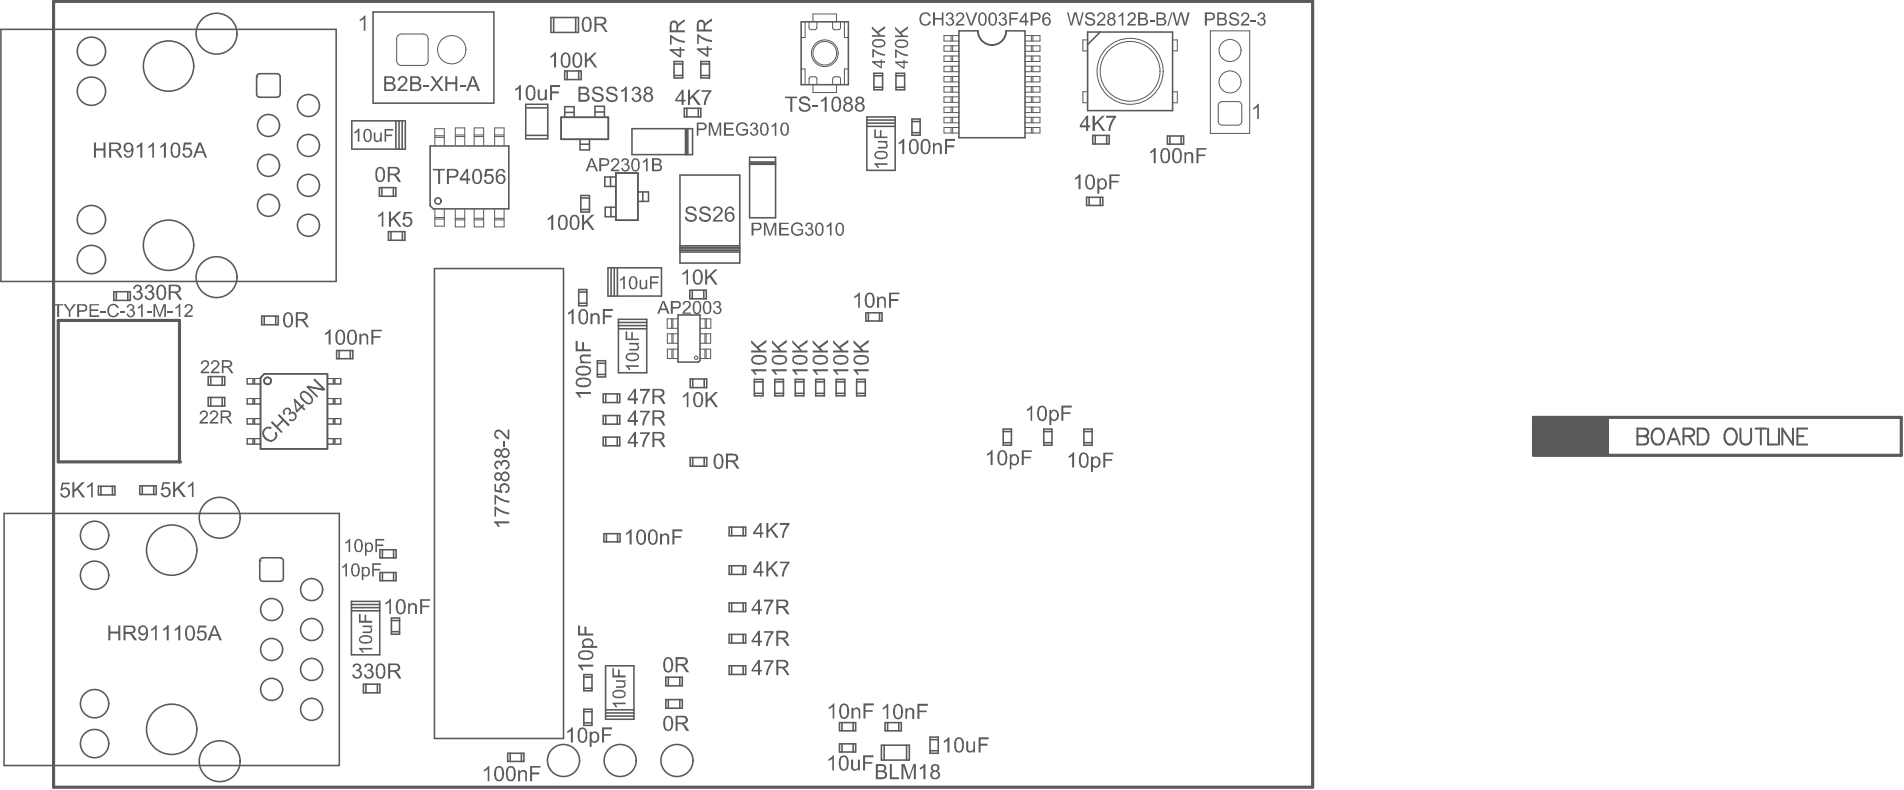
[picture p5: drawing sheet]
<svg xmlns="http://www.w3.org/2000/svg" width="403mm" height="167mm" viewBox="0 0 403 167" stroke-linecap="round" stroke-linejoin="round" font-family="sans-serif">
<path d="M24.1 61.8h3.5v1.8h-3.5zM24.6 61.8v1.8M27 61.8v1.8M20.8 102.9v1.9M21.4 102.9v1.9M23.8 102.9v1.9M24.3 102.9v1.9M29.6 102.8v1.9M32.5 102.8v1.9M33.1 102.8v1.9" fill="none" stroke="#5a5a5a" stroke-width=".33"/>
<circle cx="38" cy="97.8" r=".33" fill="#5a5a5a"/>
<path d="M44.1 79.7h3.5M44.1 81.5h3.5M44.1 84.1h3.5v1.9h-3.5zM44.6 84.1v1.9M47 84.1v1.9" fill="none" stroke="#5a5a5a" stroke-width=".33"/>
<circle cx="55" cy="118.7" r=".17" fill="#5a5a5a"/>
<path d="M52.3 94h2.8M52.3 92.8h2.8M52.3 81.3h2.8M53.5 84.4v1.1M53.5 88.6v1.1M53.9 84.4v1.1M53.9 88.6v1.1M55.1 88.6h-2.8v1.2h2.8M55.1 84.4h-2.8v1.1h2.8" fill="none" stroke="#5a5a5a" stroke-width=".21"/>
<path d="M55.4 66.9v1.8M55.9 66.9v1.8M56 79.1l-.9 .9" fill="none" stroke="#5a5a5a" stroke-width=".33"/>
<circle cx="54.3" cy="16.3" r=".17" fill="#5a5a5a"/>
<g fill="none" stroke="#5a5a5a" stroke-width=".33">
<path d="M.2 6.2h70.9v53.4h-70.9zM54.3 16.3v3.6M55 15.6h3.6M59.3 16.3v3.6M78.9 2.5h25.6v19.3h-25.6zM116.6 3.7h5.8v3.2h-5.8zM117.2 3.7v3.2M119.5 15h3.5v1.8h-3.5zM120 15v1.8M121.8 3.7v3.2M122.4 15v1.8M142.6 13h1.9v3.5h-1.9z"/>
<path d="M142.6 16h1.9M142.6 13.6h1.9M148.3 13h1.8v3.5h-1.8zM148.3 16h1.8M148.3 13.6h1.8M169.5 4.6h10v13.3h-10zM184.9 15.5h1.9v3.5h-1.9zM184.9 18.5h1.9M184.9 16h1.9M189.6 18.5h1.8M189.6 15.5h1.8v3.5h-1.8zM189.6 16h1.8"/>
<path d="M206.9 6.5h-4v22.7h14v-22.7h-4M230.1 6.8h18v16.6h-18zM232.8 6.8l-2.7 2.6M55 20.6h3.6M74.4 25.6h11.4v6h-11.4zM80.3 39.7h3.5v1.8h-3.5zM80.8 39.7v1.8M83.2 39.7v1.8M83.8 25.6v6M84.4 25.6v6M85.1 25.6v6M91 30.9h16.7v13.3h-16l-.7-.7z"/>
<path d="M111.2 22.1h4.7v7.3h-4.7zM111.2 28.7h4.7M111.2 22.8h4.7M118.7 24.8h10v4.7h-10zM119.5 24.8v-2.2h2v2.2M119.5 23.8h2M122.7 29.5v2.2h2v-2.2M122.7 30.5h2M125.9 24.7v-2.2h2v2.2M125.9 23.7h2M129.2 37.5v2M130.2 37.5h-2.2v2h2.2"/>
<path d="M130.3 36.6h4.7v10h-4.7zM133.7 27.2h12.8v5.5h-12.8zM143.9 37.1h12.6v18.6h-12.6zM144.8 22.9h3.5v1.8h-3.5zM145 27.2v5.5M145.3 27.2v5.5M145.3 22.9v1.8M145.5 27.2v5.5M147.8 22.9v1.8M158.6 33.3h5.5v12.8h-5.5zM158.6 34.8h5.5M158.6 34.5h5.5"/>
<path d="M158.6 34.3h5.5M183.4 24.7h6v11.4h-6zM183.4 26.7h6M183.4 25.4h6M183.4 26.1h6M193 28.1h1.7M193 25.2h1.7v3.4h-1.7zM193 25.7h1.7M231.2 28.7h3.5v1.8h-3.5zM231.7 28.7v1.8M234.2 28.7v1.8M247 28.8h3.4v1.7h-3.4z"/>
<path d="M247.5 28.8v1.7M249.9 28.8v1.7M82.2 49h3.5v1.9h-3.5zM82.7 49v1.9M85.1 49v1.9M91.9 56.8h27.3v99.5h-27.3zM122.9 41.4h1.8v3.5h-1.8zM122.9 41.9h1.8M122.9 44.3h1.8M128.6 56.7h11.4v6h-11.4zM129.3 43.9v2M129.3 56.7v6"/>
<path d="M130 56.7v6M130.3 43.9h-2.2v2h2.2M130.6 56.7v6M135 40.6h2.2v2h-2.2M136 40.6v2M143.9 53.4h12.6M143.9 52h12.6M143.9 52.7h12.6M143.9 52.4h12.6M143.9 53h12.6M229.9 41.8h3.4v1.7h-3.4zM230.4 41.8v1.7"/>
<path d="M232.8 41.8v1.7M44.1 79.7v1.8M44.6 79.7v1.8M47 79.7v1.8M47.6 79.7v1.8M55.4 66.9h3.5v1.8h-3.5M56 79.1h13.3v15.9h-14.2v-15M58.3 66.9v1.8M71.2 74.2h3.5v1.7h-3.5zM71.8 74.2v1.7M74.1 74.2v1.7M122.4 61.3h1.8v3.4h-1.8z"/>
<path d="M122.4 61.8h1.8M122.4 64.2h1.8M126.4 76.4h1.7v3.4h-1.7zM126.4 76.9h1.7M126.4 79.3h1.7M130.9 67.6h5.9v11.3h-5.9zM130.9 68.3h5.9M130.9 68.9h5.9M130.9 69.6h5.9M143.5 66.7h4.6v9.6l-.3 .3h-4.3zM146 61.4h3.5v1.9h-3.5zM146.5 61.4v1.9"/>
<path d="M148.9 61.4v1.9M183.2 66.2h3.4v1.7h-3.4zM183.7 66.2v1.7M186.1 66.2v1.7M127.6 92.5h3.5v1.9h-3.5zM127.6 83.4h3.5v1.8h-3.5zM127.6 88h3.5v1.8h-3.5zM128.2 83.4v1.8M128.2 88v1.8M128.2 92.5v1.9M130.6 83.4v1.8M130.6 88v1.8"/>
<path d="M130.6 92.5v1.9M146 80.2h3.5v1.8h-3.5zM146 96.9h3.5v1.8h-3.5zM146.6 80.2v1.8M146.6 96.9v1.8M149 80.2v1.8M149 96.9v1.8M159.6 83.3h1.8M159.6 80.3h1.8v3.5h-1.8zM159.6 80.8h1.8M163.9 83.3h1.9M163.9 80.3h1.9v3.5h-1.9z"/>
<path d="M163.9 80.8h1.9M168.3 83.3h1.8M168.3 80.3h1.8v3.5h-1.8zM168.3 80.8h1.8M172.6 83.3h1.8M172.6 80.3h1.8v3.5h-1.8zM172.6 80.8h1.8M176.9 83.3h1.9M176.9 80.3h1.9v3.5h-1.9zM176.9 80.8h1.9M181.3 83.3h1.8M181.3 80.3h1.8v3.5h-1.8z"/>
<path d="M181.3 80.8h1.8M212.3 90.8h1.7v3.4h-1.7zM212.3 91.3h1.7M212.3 93.7h1.7M220.9 90.8h1.7v3.4h-1.7zM220.9 91.3h1.7M220.9 93.7h1.7M229.3 90.8h1.8v3.4h-1.8zM229.3 91.3h1.8M229.3 93.7h1.8M.9 108.7h70.9v53.3h-70.9zM20.8 102.9h3.5"/>
<path d="M20.8 104.8h3.5M29.6 102.8h3.5M29.6 104.7h3.5M30.1 102.8v1.9M55 118.7v3.7M55.6 118.1h3.7M60 118.7v3.7M80.4 116.4h3.4v1.7h-3.4zM80.9 116.4v1.7M83.3 116.4v1.7M127.8 113h3.4v1.7h-3.4zM128.3 113v1.7"/>
<path d="M130.7 113v1.7M154.3 119.8h3.5v1.8h-3.5zM154.3 111.6h3.5v1.8h-3.5zM154.8 111.6v1.8M154.8 119.8v1.8M157.2 111.6v1.8M157.2 119.8v1.8M55.6 123h3.7M74.4 127.3h6v11.3h-6zM74.4 128h6M74.4 128.6h6M74.4 129.3h6"/>
<path d="M80.4 121.2h3.4v1.7h-3.4zM80.9 121.2v1.7M82.8 130.8h1.7v3.4h-1.7zM82.8 131.3h1.7M82.8 133.7h1.7M83.3 121.2v1.7M154.3 134.3h3.5v1.8h-3.5zM154.3 127.6h3.5v1.9h-3.5zM154.8 127.6v1.9M154.8 134.3v1.8M157.2 127.6v1.9M157.2 134.3v1.8"/>
<path d="M76.9 144.8h3.5v1.9h-3.5zM77.4 144.8v1.9M79.9 144.8v1.9M107.4 159.4h3.5v1.8h-3.5zM108 159.4v1.8M110.3 159.4v1.8M123.5 142.8h1.8v3.4h-1.8zM123.5 150.1h1.8v3.4h-1.8zM123.5 153h1.8M123.5 150.6h1.8M123.5 143.3h1.8M123.5 145.7h1.8"/>
<path d="M128.1 140.9h6v11.3h-6zM128.1 151.6h6M128.1 150.9h6M128.1 150.2h6M140.9 143.3h3.5v1.9h-3.5zM140.9 148.1h3.5v1.8h-3.5zM141.4 143.3v1.9M141.4 148.1v1.8M143.8 143.3v1.9M143.8 148.1v1.8M154.3 140.9h3.5v1.9h-3.5zM154.8 140.9v1.9"/>
<path d="M157.2 140.9v1.9M177.6 153h3.5v1.7h-3.5zM177.6 157.4h3.5v1.8h-3.5zM178.2 153v1.7M178.2 157.4v1.8M180.5 153v1.7M180.5 157.4v1.8M186.5 157.7h5.9v3.2h-5.9zM187.1 157.7v3.2M187.3 153h3.4v1.7h-3.4zM187.8 153v1.7M190.2 153v1.7"/>
<path d="M191.8 157.7v3.2M196.8 156h1.7v3.4h-1.7zM196.8 156.5h1.7M196.8 158.9h1.7"/>
</g>
<g fill="none" stroke="#5a5a5a" stroke-width=".21">
<path d="M83.9 8.2v4.7M84.9 13.8h4.7M84.9 7.2h4.7M90.6 8.2v4.7M169.5 14.6h.9v3.3M170.4 4.6v3.3h-.9M171.2 4.6v1.3M171.2 16.7v1.2M171.6 16.3h.8M171.6 6.3h.8M172 4.6v-1.6h5v1.6M172 17.9v1.7h5v-1.7"/>
<path d="M172.8 4.6v1.3M172.8 16.7v1.2M176.2 4.6v1.3M176.2 16.7v1.2M176.6 16.3h.8M176.6 6.3h.8M177.8 4.6v1.3M177.8 16.7v1.2M178.7 4.6v3.3h.8M179.5 14.6h-.8v3.3M201.2 7.5v1.2M201.2 9.7v1.2"/>
<path d="M201.2 11.9v1.1M201.2 14v1.2M201.2 16.2v1.1M201.2 18.3v1.2M201.6 7.5v1.2M201.6 9.7v1.2M201.6 11.9v1.1M201.6 14v1.2M201.6 16.2v1.1M201.6 18.3v1.2M202.9 7.5h-3.2v1.2h3.2M202.9 9.7h-3.2v1.2h3.2"/>
<path d="M202.9 11.9h-3.2v1.1h3.2M202.9 14h-3.2v1.2h3.2M202.9 16.2h-3.2v1.1h3.2M202.9 18.3h-3.2v1.2h3.2M216.9 18.3h3.2v1.2h-3.2M216.9 16.2h3.2v1.1h-3.2M216.9 14h3.2v1.2h-3.2M216.9 11.9h3.2v1.1h-3.2M216.9 9.7h3.2v1.2h-3.2M216.9 7.5h3.2v1.2h-3.2M218.2 7.5v1.2M218.2 9.7v1.2"/>
<path d="M218.2 11.9v1.1M218.2 14v1.2M218.2 16.2v1.1M218.2 18.3v1.2M218.6 7.5v1.2M218.6 9.7v1.2M218.6 11.9v1.1M218.6 14v1.2M218.6 16.2v1.1M218.6 18.3v1.2M230.1 19.4h-1v2.4h1M230.1 8.4h-1v2.4h1"/>
<path d="M248.1 19.4h1v2.4h-1M248.1 8.4h1v2.4h-1M256.1 6.5h8.3v21.7h-8.3zM92 30.9v-3.7h2v3.7M92 29.1h2M92 28.7h2M96.3 30.7v-3.6h2v3.6M96.3 28.6h2M96.3 28.9h2M100.3 30.7v-3.6h2v3.6M100.3 28.6h2M100.3 28.9h2"/>
<path d="M104.7 28.6h2M104.7 28.9h2M104.7 30.7v-3.6h2v3.6M201.2 20.5v1.2M201.2 22.7v1.1M201.2 24.8v1.2M201.2 27v1.2M201.6 20.5v1.2M201.6 22.7v1.1M201.6 24.8v1.2M201.6 27v1.2M202.9 27h-3.2v1.2h3.2"/>
<path d="M202.9 20.5h-3.2v1.2h3.2M202.9 22.7h-3.2v1.1h3.2M202.9 24.8h-3.2v1.2h3.2M216.9 27h3.2v1.2h-3.2M216.9 24.8h3.2v1.2h-3.2M216.9 22.7h3.2v1.1h-3.2M216.9 20.5h3.2v1.2h-3.2M218.2 20.5v1.2M218.2 22.7v1.1M218.2 24.8v1.2M218.2 27v1.2M218.6 20.5v1.2"/>
<path d="M218.6 22.7v1.1M218.6 24.8v1.2M218.6 27v1.2M257.8 22.3v3.4M258.6 26.5h3.3M258.6 21.5h3.3M262.8 22.3v3.4M92 44.2v3.7h2v-3.7M92 46h2M92 46.4h2M96.3 44.4v3.6h2v-3.6M96.3 46.5h2"/>
<path d="M96.3 46.2h2M100.3 46.5h2M100.3 44.4v3.6h2v-3.6M100.3 46.2h2M104.7 46.5h2M104.7 44.4v3.6h2v-3.6M104.7 46.2h2M142.1 67.5v2M142.2 70.7v1.9M142.2 73.9v2M142.4 67.5v2M142.4 70.7v1.9"/>
<path d="M142.4 73.9v2M143.4 67.5h-2.2v2h2.2M143.5 73.9h-2.3v2h2.3M143.5 70.7h-2.3v1.9h2.3M148.1 73.9h2.3v2h-2.3M148.1 70.7h2.3v1.9h-2.3M148.2 67.5h2.2v2h-2.2M149.2 70.7v1.9M149.2 73.9v2M149.2 67.5v2M149.4 70.7v1.9M149.4 73.9v2"/>
<path d="M149.5 67.5v2M52.3 92.8v1.2M53.5 80.1v1.1M53.5 92.9v1M53.9 80.1v1.1M53.9 92.9v1M55.1 80.1h-2.8v1.2M69.3 80.1h2.8v1.2h-2.8M69.3 84.4h2.8v1.1h-2.8M69.3 88.6h2.8v1.2h-2.8M69.3 92.8h2.8v1.2h-2.8M70.5 80.1v1.1"/>
<path d="M70.5 84.4v1.1M70.5 88.6v1.1M70.5 92.9v1M70.9 80.1v1.1M70.9 84.4v1.1M70.9 88.6v1.1M70.9 92.9v1"/>
</g>
<path d="M12.3 67.8h25.7v30h-25.7z" fill="none" stroke="#5a5a5a" stroke-width=".67"/>
<g fill="#5a5a5a">
<path d="M265.2 22.8l.7-.4 .2-.4h.3v3.2h-.4v-2.5l-.7 .5h-.1z"/>
<path d="M76.1 4.1l.7-.4 .3-.4h.2v3.2h-.3v-2.5l-.8 .5z"/>
<path d="M132.4 77.3h2.8v.4h-2.2l.4 .5-.3 .1-.3-.5-.4-.2z"/>
<path d="M133.1 72.6h2.1v.3h-.3a.68 .68 0 0 1 .3 .8 .68 .68 0 0 1-.7 .5h-1.4v-.3h1.2a.49 .49 0 0 0 .6-.6 .49 .49 0 0 0-.7-.4h-1.1z"/>
<path d="M132.4 70.1h.3v1.6h.9v-1.4h.3v1.4h1.3v.3h-2.8z"/>
<path d="M158.9 78.2h3.3v.4h-2.5l.4 .7h-.4l-.3-.5-.5-.4z"/>
<path d="M158.9 72l1.4 1.3 1.9-1.4v.6l-1.7 1.1 .6 .6h1.1v.4h-3.3v-.4h1.6l-1.6-1.6z"/>
<path d="M167.6 78.2h3.3v.4h-2.6l.5 .7h-.4l-.7-.7z"/>
<path d="M167.6 72l1.3 1.3 2-1.4v.6l-1.7 1.1 .5 .6h1.2v.4h-3.3v-.4h1.7l-1.7-1.6z"/>
<path d="M180.6 78.2h3.2v.4h-2.4l.4 .7h-.4l-.4-.5-.4-.4z"/>
<path d="M180.6 72l1.3 1.3 1.9-1.4v.6l-1.6 1.1 .5 .6h1.1v.4h-3.2v-.4h1.6l-1.6-1.6z"/>
<path d="M141.8 7.4h.3l.9 .7 .5 .3 1.4 .2v.4l-1.2-.1-1.6-1v1.6h-.3z"/>
<path d="M147.5 7.3h.4l.4 .4 1 .5 1.3 .2v.5l-1.1-.2-1.6-.9v1.5h-.4z"/>
<path d="M189.4 10.5h.3l.4 .4 .9 .4 1.1 .2v.4l-1.4-.3-1-.7v1.4h-.3z"/>
<path d="M189.4 5.7l1.1 1.1 1.6-1.2v.5l-1.4 .9 .5 .5h.9v.4h-2.7v-.4h1.3l-1.3-1.3z"/>
<path d="M13.1 102.2h1.6v.3h-1.3l-.2 .8a1.07 1.07 0 0 1 1.5 .5 1.07 1.07 0 0 1-.7 1.5 1.07 1.07 0 0 1-1.3-.9h.4a.68 .68 0 0 0 .9 .6 .68 .68 0 0 0 .4-1 .69 .69 0 0 0-.6-.5 .69 .69 0 0 0-.7 .3h-.3z"/>
<path d="M15.3 102.1h.4v1.6l1.6-1.6h.6l-1.3 1.3 1.4 1.9h-.6l-1.1-1.6-.6 .5v1.1h-.4z"/>
<path d="M18.4 102.9l.7-.4 .3-.4h.2v3.2h-.3v-2.5l-.8 .5z"/>
<path d="M34.4 102.1h1.5v.3h-1.2l-.2 .9a1.06 1.06 0 0 1 1.6 .9 1.06 1.06 0 0 1-1.7 .8l-.4-.5v-.1h.4a.68 .68 0 0 0 .9 .5 .68 .68 0 0 0 .4-1 .69 .69 0 0 0-.6-.5 .69 .69 0 0 0-.7 .4l-.3-.1z"/>
<path d="M36.6 102h.4v1.6l1.7-1.6h.5l-1.3 1.3 1.4 1.9h-.6l-1.1-1.6-.6 .5v1.1h-.4z"/>
<path d="M39.8 102.8l.6-.4 .3-.4h.2v3.2h-.3v-2.5l-.8 .5z"/>
<path d="M42.6 76.6h.1a.87 .87 0 0 1 1.4-.1 .87 .87 0 0 1-.3 1.3l-.9 .9h1.3v.3h-1.7v-.3l.7-.8a1.08 1.08 0 0 0 .6-1.2l-.2-.1h-.3a.37 .37 0 0 0-.4 .1 .37 .37 0 0 0 0 .4h-.4z"/>
<path d="M44.9 76.4a.9 .9 0 0 1 1.3 .1 .9 .9 0 0 1-.1 1.2l-1 1h1.3v.3h-1.8l.2-.6 .9-.7a.63 .63 0 0 0 .1-1.1h-.2a.47 .47 0 0 0-.6 .5h-.3z"/>
<path d="M73.1 114.7l.6-.3 .1-.3h.3v2.8h-.3v-2.2l-.6 .4z"/>
<path d="M79.4 114.1h1.9v.3h-1.5v.9h1.3v.3h-1.3v1.3h-.4z"/>
<path d="M68.8 70.6l.6-.4 .3-.5h.3v3.2h-.5v-2.4l-.6 .4h-.1z"/>
<path d="M76 70.6h.4v.4a.83 .83 0 0 1 1-.4 .83 .83 0 0 1 .5 1v1.3h-.3v-1.3a.57 .57 0 0 0-.7-.6 .57 .57 0 0 0-.4 .7v1.2h-.5z"/>
<path d="M78.6 69.8h2.2v.3h-1.8v1h1.5v.4h-1.5v1.4h-.4z"/>
<path d="M74.9 28l.6-.4 .3-.4h.2v2.8h-.3v-2.1l-.8 .4z"/>
<path d="M79.1 28.1h.3v1.1a.51 .51 0 0 0 .5 .5 .51 .51 0 0 0 .5-.5v-1.1h.4v1.9h-.4v-.3a.74 .74 0 0 1-.8 .3 .74 .74 0 0 1-.5-.8z"/>
<path d="M81.4 27.3h1.8v.3h-1.5v.9h1.3v.3h-1.3v1.2h-.3z"/>
<path d="M102.3 162.9l.5-.2 .5-.5h.2v3.2h-.3v-2.6l-.9 .5z"/>
<path d="M109.6 163h.4v.3a.83 .83 0 0 1 1-.3 .83 .83 0 0 1 .5 .9v1.5h-.4v-1.5a.57 .57 0 0 0-.6-.6 .57 .57 0 0 0-.5 .8v1.3h-.4z"/>
<path d="M112.2 162.2h2.2v.3h-1.8v1h1.5v.4h-1.5v1.5h-.4z"/>
<path d="M91.6 35.7h2.5v.4h-1v2.9h-.4v-2.9h-1.1z"/>
<path d="M102.8 35.7h1.6v.5h-1.3l-.2 .8a1.02 1.02 0 0 1 1.5 .4 1.02 1.02 0 0 1-.4 1.4 .99 .99 0 0 1-1.7-.7l.5-.1a.64 .64 0 0 0 .6 .6 .64 .64 0 0 0 .6-.5 .69 .69 0 0 0-.2-.9 .69 .69 0 0 0-.9 .2h-.5z"/>
<path d="M135.4 82.3h2.1v.3l-.6 .9-.3 .6-.3 1.4h-.4l.1-1 .4-1 .6-.8h-1.6z"/>
<path d="M129.4 33.8l.2-.1a.84 .84 0 0 1 1.1 0 .84 .84 0 0 1 .2 1.1l-1.2 1.1h1.3v.3h-1.8a1.4 1.4 0 0 1 1-1.1l.1-.2a.54 .54 0 0 0 .3-.9 .54 .54 0 0 0-.9 .1l-.1 .2h-.4z"/>
<path d="M131.6 33.7a.84 .84 0 0 1 1-.2 .84 .84 0 0 1 .5 1l-.4 .2a.87 .87 0 0 1 .3 1.4 .87 .87 0 0 1-1.4-.1l-.2-.4 .4-.1a.53 .53 0 0 0 .6 .5 .53 .53 0 0 0 .4-.7 .53 .53 0 0 0-.7-.3v-.4a.48 .48 0 0 0 .6-.3 .48 .48 0 0 0-.4-.6 .48 .48 0 0 0-.5 .5h-.4z"/>
<path d="M136 34.1l.5-.2 .3-.4h.2v2.7h-.3v-2.1l-.6 .4z"/>
<path d="M162.2 110.7h.4v1.5l1.5-1.5h.6l-1.4 1.3 1.5 1.8h-.6l-1.1-1.6-.5 .5v1.1h-.4z"/>
<path d="M165 110.7h2.1v.3l-.9 1.3-.3 1.5h-.4l.1-1.1 .5-1.1 .5-.5h-1.6z"/>
<path d="M144.5 83.7l.4-.1 .5-.6h.3v3.2h-.4v-2.5l-.8 .5z"/>
<path d="M149.3 83h.4v1.6l1.6-1.6h.6l-1.3 1.2 1.3 2h-.5l-1.2-1.6-.5 .5v1.1h-.4z"/>
<path d="M175.3 149.7l.7-.4 .3-.4h.2v3.2h-.3v-2.5l-.7 .5h-.2z"/>
<path d="M180.2 149.8h.3v.4a.81 .81 0 0 1 1-.5 .81 .81 0 0 1 .5 1v1.4h-.3v-1.4a.57 .57 0 0 0-.6-.6 .57 .57 0 0 0-.5 .7v1.3h-.4z"/>
<path d="M182.7 148.9h2.2v.4h-1.8v1h1.6v.4h-1.6v1.4h-.4z"/>
<path d="M180.8 62.7l.4-.2 .5-.6h.2v3.2h-.3v-2.5l-.8 .5z"/>
<path d="M185.6 62.8h.3v.3a.82 .82 0 0 1 1-.4 .82 .82 0 0 1 .5 1v1.4h-.3v-1.5a.57 .57 0 0 0-.7-.5 .57 .57 0 0 0-.4 .8v1.2h-.4z"/>
<path d="M188.1 61.9h2.2v.4h-1.8v1h1.6v.4h-1.6v1.4h-.4z"/>
<path d="M199.7 156.8l.6-.3 .3-.4h.3v3.2h-.4v-2.6l-.7 .5z"/>
<path d="M204.4 156.9h.5v1.4a.52 .52 0 0 0 .3 .6 .52 .52 0 0 0 .7-.4l.1-1.6h.3v2.4h-.3v-.4a.87 .87 0 0 1-1.5 0z"/>
<path d="M207.1 156.1h2.1v.4h-1.7v.9h1.4v.4h-1.4v1.5h-.4z"/>
<path d="M208.8 96.1l.6-.4 .4-.5h.2v3.2h-.4v-2.4l-.6 .4h-.2z"/>
<path d="M216.2 95.3h2.1v.4h-1.7v1h1.5v.3h-1.5v1.4h-.4z"/>
<path d="M226.1 96.6l.9-.9h.3v3.2h-.4v-2.4l-.6 .4h-.2z"/>
<path d="M233.5 95.8h2.1v.4h-1.7v1h1.4v.3h-1.4v1.4h-.4z"/>
<path d="M260.3 2.9a1.12 1.12 0 0 1 1.8 .6h-.3a.73 .73 0 0 0-.7-.5 .73 .73 0 0 0-.7 .4l.2 .2 .4 .2a.86 .86 0 0 1 1 .3 .86 .86 0 0 1 0 1.1h-.1a1.22 1.22 0 0 1-1.9-.6l.4-.1a.78 .78 0 0 0 .7 .7 .78 .78 0 0 0 .8-.6l-.4-.4-.3-.1a.9 .9 0 0 1-1.1-.9z"/>
<path d="M262.7 3h.1a.87 .87 0 0 1 1.4-.1 .87 .87 0 0 1-.3 1.3l-.9 .9h1.3v.3h-1.7v-.4l.8-.8a.91 .91 0 0 0 .5-1.2 .57 .57 0 0 0-.6 0 .57 .57 0 0 0-.3 .5h-.4z"/>
<path d="M264.7 4.2h1.1v.4h-1.1z"/>
<path d="M266.2 3a.8 .8 0 0 1 1.1-.3 .8 .8 0 0 1 .2 1.1l-.2 .1a.84 .84 0 0 1 .4 1.2 .84 .84 0 0 1-1.3 .2l-.4-.5v-.2h.4a.56 .56 0 0 0 .6 .6 .56 .56 0 0 0 .5-.7 .56 .56 0 0 0-.8-.4v-.3a.46 .46 0 0 0 .6-.3 .46 .46 0 0 0-.3-.5h-.4l-.2 .4h-.4z"/>
<path d="M42.4 87.2h.1a.85 .85 0 0 1 1.2-.2 .85 .85 0 0 1 0 1.3l-1.1 1h1.4v.4h-1.8l.1-.5 .8-.7a.91 .91 0 0 0 .5-1.2l-.5-.1a.37 .37 0 0 0-.4 .1 .37 .37 0 0 0-.1 .4h-.4z"/>
<path d="M44.7 87a.92 .92 0 0 1 1.3 .3 .92 .92 0 0 1-.5 1.3l-.7 .7h1.4v.4h-1.9l.2-.6 .3-.3a2.14 2.14 0 0 0 1-1.3 .58 .58 0 0 0-.6-.3 .58 .58 0 0 0-.5 .5h-.3z"/>
<path d="M74.7 140.8a.95 .95 0 0 1 1.1-.3 .95 .95 0 0 1 .6 1l-.4 .4a.86 .86 0 0 1 .6 .7 .86 .86 0 0 1-.5 .9 1.01 1.01 0 0 1-1.6-.7l.4-.1a.62 .62 0 0 0 .8 .6 .62 .62 0 0 0 .4-.8 .62 .62 0 0 0-.8-.4l.1-.3a.53 .53 0 0 0 .6-.4 .53 .53 0 0 0-.3-.6l-.6 .1-.2 .4-.4-.1z"/>
<path d="M77.2 140.8a.88 .88 0 0 1 1.3-.2 .88 .88 0 0 1 .1 1.3h-.1a.97 .97 0 0 1 .5 1.2 .97 .97 0 0 1-1.3 .5l-.5-.2-.2-.5 .4-.2a.63 .63 0 0 0 .7 .6 .63 .63 0 0 0 .5-.8 .63 .63 0 0 0-.9-.4l.1-.3a.56 .56 0 0 0 .7-.4 .56 .56 0 0 0-.3-.7 .56 .56 0 0 0-.7 .3l-.1 .3-.3-.1z"/>
<path d="M72.4 119.9l.6-.3 .2-.4h.2v2.8h-.3v-2.2l-.6 .4z"/>
<path d="M78.7 119.2h1.9v.4h-1.5v.8h1.3v.3h-1.3v1.3h-.4z"/>
<path d="M76 137.1h2.7v.4h-2.1l.4 .6-.4 .1z"/>
<path d="M76.7 132.4h2v.3h-.3a.72 .72 0 0 1 .3 .8 .72 .72 0 0 1-.7 .5h-1.3v-.3h1.2a.49 .49 0 0 0 .6-.5 .49 .49 0 0 0-.7-.5h-1.1z"/>
<path d="M76 130h.3v1.4h.8v-1.3h.4v1.3h1.2v.4h-2.7z"/>
<path d="M80 45.5l.6-.3 .3-.4h.2v3.2h-.3v-2.5l-.8 .5z"/>
<path d="M82.3 44.8h.4v1.6l1.6-1.6h.6l-1.3 1.3 1.3 1.9h-.5l-1.2-1.6-.5 .5v1.1h-.4z"/>
<path d="M85.5 44.9h1.6v.3h-1.2l-.2 .9a1.08 1.08 0 0 1 1.5 .7 1.08 1.08 0 0 1-1.1 1.3 .87 .87 0 0 1-.9-1h.3a.69 .69 0 0 0 .9 .5 .69 .69 0 0 0 .4-1 .65 .65 0 0 0-.6-.4 .65 .65 0 0 0-.6 .4l-.4-.1z"/>
<path d="M104.5 110.4h3.3v.4h-2.5l.4 .6v.1h-.3l-.9-.9z"/>
<path d="M104.6 107.2h.4l1 .8 1.8 .5v.3l-1.2-.1-1.6-1v1.6h-.4z"/>
<path d="M104.6 104.8h.4l1.7 1 1.1 .2v.4l-1.1-.2-.9-.3-.8-.6v1.5h-.4z"/>
<path d="M104.6 102.4h.4v1.3l.9 .1a1.03 1.03 0 0 1 .3-1.4 1.03 1.03 0 0 1 1.5 .4 .95 .95 0 0 1 .1 1 .95 .95 0 0 1-.9 .6v-.5a.65 .65 0 0 0 .6-.7 .65 .65 0 0 0-.8-.5 .68 .68 0 0 0-.7 .5 .68 .68 0 0 0 .3 .7l-.1 .5-1.6-.4z"/>
<path d="M104.7 97.8a.79 .79 0 0 1 1.4 .1 .87 .87 0 0 1 .9-.6 .87 .87 0 0 1 .8 .8 .96 .96 0 0 1-.9 1.4v-.5a.63 .63 0 0 0 .6-.7 .63 .63 0 0 0-.8-.5 .63 .63 0 0 0-.5 .8h-.3a.53 .53 0 0 0-.4-.7 .53 .53 0 0 0-.6 .5 .53 .53 0 0 0 .6 .5l-.1 .5a1.04 1.04 0 0 1-.7-1.6z"/>
<path d="M106.4 93.3h.4v1.2h-.4z"/>
<path d="M104.7 91.3a1.11 1.11 0 0 1 1.8 .2l.7 .9h.2v-1.5h.4v2.1a2.15 2.15 0 0 1-1.3-1h-.1a.85 .85 0 0 0-1.4-.4 .6 .6 0 0 0 0 .7 .6 .6 0 0 0 .6 .2l-.1 .4a1.08 1.08 0 0 1-.8-1.6z"/>
<path d="M120 154.8l1-.8h.2v3.2h-.4v-2.5l-.6 .4h-.2z"/>
<path d="M127.4 154h2.1v.4h-1.7v1h1.4v.3h-1.4v1.5h-.4z"/>
<path d="M122.3 140.7h3.2v.4h-2.5l.5 .7-.4 .1-.4-.6-.4-.4z"/>
<path d="M122.3 132.4h.4v1.7h1v-1.4h.4v1.4h1.4v.4h-3.2z"/>
<path d="M135.4 91.5h2.1v.3l-.8 1.2-.4 1.6h-.4l.2-1.2 .9-1.6h-1.6z"/>
<path d="M121.8 83h3.2v.4h-2.5l.5 .8a.88 .88 0 0 1-.9-.7l-.3-.3z"/>
<path d="M122.7 75.4l.5-.4h1.8v.5h-1.4a.51 .51 0 0 0-.6 .5 .51 .51 0 0 0 .6 .5l1.4 .1v.3h-2.3v-.3h.4a.84 .84 0 0 1-.4-1.2z"/>
<path d="M121.8 72.2h.4v1.7h1v-1.5h.4v1.5h1.4v.5h-3.2z"/>
<path d="M135.4 86.9h2.1v.3l-.6 .8-.3 .6-.3 1.5h-.4l.1-1 .4-1.1 .6-.7h-1.6z"/>
<path d="M120.2 66.2l.5-.3 .4-.5h.3v3.2h-.4v-2.4l-.7 .4z"/>
<path d="M124.9 66.3h.5v.4a.82 .82 0 0 1 .9-.4 .82 .82 0 0 1 .6 .9v1.4h-.4v-1.4a.57 .57 0 0 0-.7-.6 .57 .57 0 0 0-.4 .7v1.3h-.5z"/>
<path d="M127.6 65.4h2.1v.4h-1.7v1h1.4v.4h-1.4v1.4h-.4z"/>
<path d="M115.9 46.2l.6-.3 .3-.4h.3v3.2h-.5v-2.6l-.6 .5z"/>
<path d="M123.2 45.5h.4v1.6l1.6-1.6h.6l-1.4 1.2 1.4 2h-.5l-1.2-1.6-.5 .5v1.1h-.4z"/>
<path d="M131.2 59.1l.8-.6h.2v2.7h-.3v-2.1l-.7 .4z"/>
<path d="M135.3 59.2h.4v1.1a.44 .44 0 0 0 .3 .6 .44 .44 0 0 0 .5-.3l.1-1.4h.3v2h-.3v-.3a.69 .69 0 0 1-.9 .4 .69 .69 0 0 1-.4-.9z"/>
<path d="M137.5 58.5h1.9v.3h-1.5v.9h1.3v.3h-1.3v1.2h-.4z"/>
<path d="M116.5 11.9l.9-.8h.3v3.2h-.5v-2.5l-.6 .5z"/>
<path d="M123.7 11.2h.5v1.5l1.6-1.5h.5l-1.3 1.2 1.4 1.9h-.5l-1.2-1.6-.5 .5v1.1h-.5z"/>
<path d="M125.5 18.6h.1a1.47 1.47 0 0 1 2 .2v.5h-.4a.79 .79 0 0 0-.7-.6 .79 .79 0 0 0-.8 .5l.2 .3 .6 .2a1.18 1.18 0 0 1 1.2 .9 1.14 1.14 0 0 1-1.6 .9l-.6-.2-.2-.3-.1-.5 .4-.1a.91 .91 0 0 0 .7 .8 .91 .91 0 0 0 1-.4 .76 .76 0 0 0-.9-.7 1.03 1.03 0 0 1-1-.8z"/>
<path d="M128.4 18.8a1.53 1.53 0 0 1 2-.1l.2 .6h-.3a.83 .83 0 0 0-.7-.6 .83 .83 0 0 0-.9 .4 .78 .78 0 0 0 1 .6 1.05 1.05 0 0 1 1 1.3 1.38 1.38 0 0 1-1.3 .6 1.38 1.38 0 0 1-1.2-.8l-.1-.3 .5-.1a.95 .95 0 0 0 .8 .8 .95 .95 0 0 0 .9-.5 1.33 1.33 0 0 0-1.1-.7 1 1 0 0 1-.9-1.1z"/>
<path d="M131.4 19.1l.6-.3 .4-.5h.2v3.2h-.4v-2.5l-.7 .5z"/>
<path d="M134 18.5a.96 .96 0 0 1 1.1 0 .96 .96 0 0 1 .4 1l-.3 .3a1.01 1.01 0 0 1 0 1.7 1.01 1.01 0 0 1-1.6-.8l.5-.1a.65 .65 0 0 0 .7 .6 .65 .65 0 0 0 .5-.8 .65 .65 0 0 0-.9-.4l.1-.3a.52 .52 0 0 0 .6-.4 .52 .52 0 0 0-.3-.6 .52 .52 0 0 0-.6 .3l-.1 .3-.5-.1z"/>
<path d="M162.2 118.8h.4v1.6l1.5-1.6h.6l-1.4 1.4 1.5 1.8h-.6l-1.1-1.6-.5 .5v1.1h-.4z"/>
<path d="M165 118.9h2.1v.3l-.9 1.2-.3 1.6h-.4v-.4l.3-1.2 .8-1.2h-1.6z"/>
<path d="M161.6 126.9h2.1l-.1 .5-.9 1.4-.2 1.2h-.4l.1-1 .5-1 .5-.7h-1.6z"/>
<path d="M161.6 133.6h2.1l-.1 .5-.4 .4-.5 1.1-.2 1.1h-.4v-.3l.6-1.7 .5-.8h-1.6z"/>
<path d="M161.6 139.8h2.1v.3l-.5 .6-.5 1.1-.2 1.1h-.4v-.4l.2-1 .9-1.4h-1.6z"/>
<path d="M163.3 78.2h3.2v.4h-2.5l.4 .7h-.3l-.8-.9z"/>
<path d="M163.3 72l1.3 1.3 1.9-1.4v.6l-1.6 1.1 .5 .6h1.1v.4h-3.2v-.4h1.6l-1.6-1.6z"/>
<path d="M145.2 43.9a1.57 1.57 0 0 1 2 .2l.1 .5h-.4a.79 .79 0 0 0-.7-.6 .79 .79 0 0 0-.8 .5 1.23 1.23 0 0 0 1.2 .6 .93 .93 0 0 1 .8 1 .93 .93 0 0 1-1 .9 1.33 1.33 0 0 1-1.5-1.1h.4a.98 .98 0 0 0 1.7 .3 .72 .72 0 0 0-.8-.7 .94 .94 0 0 1-1-.5 .94 .94 0 0 1 0-1z"/>
<path d="M148.1 44.1a1.38 1.38 0 0 1 2.2 .3v.2h-.3a.82 .82 0 0 0-.7-.6 .82 .82 0 0 0-.9 .4l.2 .5 .6 .1a1.14 1.14 0 0 1 1.2 1.1 1.31 1.31 0 0 1-1.2 .9 1.31 1.31 0 0 1-1.3-.9v-.2h.4a.96 .96 0 0 0 .8 .7 .96 .96 0 0 0 1-.5 1.53 1.53 0 0 0-1.4-.7 .92 .92 0 0 1-.6-1.3z"/>
<path d="M151.1 44l.1-.1a1.08 1.08 0 0 1 1.7 .6l-.1 .5-.2 .4-1.3 1.2h1.6v.3l-2.1-.1a3.8 3.8 0 0 1 1.5-1.7 .62 .62 0 0 0-.2-1 .62 .62 0 0 0-.9 .6l-.3-.1z"/>
<path d="M144.4 57.8l.4-.2 .5-.6h.3v3.2h-.4v-2.5l-.8 .5z"/>
<path d="M149.2 57h.4v1.6l1.6-1.6h.6l-1.3 1.3 1.3 1.9h-.5l-1.2-1.6-.5 .5v1.1h-.4z"/>
<path d="M145.6 19h.4v1.6l1.6-1.6h.6l-1.4 1.3 1.5 1.9h-.6l-1.2-1.6-.5 .5v1.1h-.4z"/>
<path d="M148.4 19.1h2.2v.2l-1 1.4-.3 1.5h-.4l.1-1 .5-1 .6-.8h-1.7z"/>
<path d="M150 25.9h.6l.7 2.4 .9-2.4h.4v2.8h-.3v-2.3l-.8 2.3h-.3l-.9-2.3v2.3h-.3z"/>
<path d="M153.2 25.9h2v.4h-1.6v.8h1.5v.4h-1.5v.9h1.7v.3h-2.1z"/>
<path d="M156 26.4a1.32 1.32 0 0 1 2.3 .3l-.4 .1a.98 .98 0 0 0-1.3-.5 .98 .98 0 0 0-.5 1.3 1 1 0 0 0 1.7 .5l.1-.5h-.8v-.3h1.2v1a1.45 1.45 0 0 1-1.6 .4 1.45 1.45 0 0 1-1-1.2v-.5z"/>
<path d="M159 26a.84 .84 0 0 1 1 .1 .84 .84 0 0 1 .3 .9l-.3 .2a.83 .83 0 0 1 .3 1.2 .83 .83 0 0 1-1.3 .2l-.3-.5 .3-.2a.56 .56 0 0 0 .7 .5 .56 .56 0 0 0 .4-.7 .56 .56 0 0 0-.7-.3v-.3a.51 .51 0 0 0 .5-.2 .51 .51 0 0 0 0-.6l-.5-.1-.4 .5-.3-.1z"/>
<path d="M163.3 26.6l.7-.7h.3v2.8h-.4v-2.2l-.6 .5z"/>
<path d="M175.3 160.7l.6-.4 .3-.4h.2v3.2h-.3v-2.5l-.8 .5z"/>
<path d="M180.1 160.8h.4v1.3a.56 .56 0 0 0 .6 .7 .56 .56 0 0 0 .4-.8v-1.2h.4v2.3h-.3v-.4a.82 .82 0 0 1-1 .4 .82 .82 0 0 1-.5-.9z"/>
<path d="M182.6 159.9h2.2v.4h-1.8v1h1.6v.3h-1.6v1.5h-.4z"/>
<path d="M176.3 78.2h3.2v.4h-2.5l.5 .7h-.5l-.3-.5-.4-.4z"/>
<path d="M176.3 72l1.2 1.3 2-1.4v.6l-1.6 1.1 .5 .6h1.1v.4h-3.2v-.4h1.6l-1.6-1.6z"/>
<path d="M172 78.2h3.2v.4h-2.6l.5 .7h-.4l-.3-.5-.4-.4z"/>
<path d="M172 72l1.2 1.3 2-1.4v.6l-1.6 1.1 .5 .6h1.1v.4h-3.2v-.4h1.6l-1.6-1.6z"/>
<path d="M185 34.6h2.8v.3h-2.1l.3 .6-.3 .1-.3-.5-.4-.3z"/>
<path d="M185.8 29.8h2v.4h-.3a.7 .7 0 0 1 .3 .8 .7 .7 0 0 1-.8 .4h-1.2v-.3h1.1a.49 .49 0 0 0 .6-.5 .49 .49 0 0 0-.6-.4h-1.1z"/>
<path d="M185 27.4h.3v1.5h.9v-1.4h.3v1.4h1.3v.3h-2.8z"/>
<path d="M227.5 37.7l.8-.8h.3v3.2h-.4v-2.5l-.7 .4z"/>
<path d="M234.7 36.9h2.2v.4h-1.8v1h1.6v.3h-1.6v1.5h-.4z"/>
<path d="M231.2 24.5h.5v1.6l1.5-1.6h.6l-1.4 1.3 1.5 1.9h-.6l-1.1-1.6-.5 .5v1.1h-.5z"/>
<path d="M234 24.5h2.2v.3l-.7 .9-.3 .6-.3 1.4h-.3v-1l.5-1 .6-.8h-1.7z"/>
<path d="M129.6 148.7h2.8v.4h-2.2l.4 .5-.3 .1z"/>
<path d="M130.3 144h2.1v.2h-.4a.72 .72 0 0 1 .4 .9 .72 .72 0 0 1-.8 .5h-1.3v-.3h1.1a.5 .5 0 0 0 .7-.5 .5 .5 0 0 0-.7-.5h-1.1z"/>
<path d="M129.6 141.4h.3v1.6h.9v-1.3h.3v1.3h1.3v.4h-2.8z"/>
<path d="M184.6 10.4h.2l1.4 .8 1.1 .2v.4l-1.4-.3-1-.7v1.4h-.3z"/>
<path d="M184.5 5.6l1.2 1.1 1.6-1.2v.5l-1.4 .9 .4 .5h1v.4h-2.8v-.4h1.4l-1.4-1.3z"/>
<path d="M28.5 60.4a.9 .9 0 0 1 1.2 0 .9 .9 0 0 1 .1 1.3l-.2 .1a.86 .86 0 0 1 .6 .9 .86 .86 0 0 1-.8 .8h-.2a1.18 1.18 0 0 1-1.1-.9l.4-.1a.64 .64 0 0 0 .8 .6 .64 .64 0 0 0 .5-.8 .64 .64 0 0 0-1-.4l.1-.3a.53 .53 0 0 0 .7-.3 .53 .53 0 0 0-.4-.7 .53 .53 0 0 0-.6 .4l-.1 .2-.3-.1z"/>
<path d="M31 60.4a.92 .92 0 0 1 1-.1 .92 .92 0 0 1 .5 .9v.2l-.4 .4a.84 .84 0 0 1 .3 1.4 1.06 1.06 0 0 1-1.8-.6l.4-.1a.64 .64 0 0 0 .7 .7 .64 .64 0 0 0 .5-.8 .64 .64 0 0 0-.8-.5v-.3a.56 .56 0 0 0 .7-.4 .56 .56 0 0 0-.5-.7 .56 .56 0 0 0-.6 .7l-.4-.1z"/>
<path d="M84.3 16.5a1.02 1.02 0 0 1 1.7-.1 1.02 1.02 0 0 1-.4 1.6l-.9 .9h1.5v.4h-2.1a2.14 2.14 0 0 1 1-1.3 1.03 1.03 0 0 0 .5-1.4 .61 .61 0 0 0-.7-.1 .61 .61 0 0 0-.3 .6l-.4-.1z"/>
<path d="M89.6 17.9h1.2v.4h-1.2z"/>
<path d="M91.1 16.1h.5l.9 1.2 .8-1.2h.5l-1.2 1.6 1.3 1.6h-.6l-.8-1.3-1.1 1.3h-.5l1.3-1.6z"/>
<path d="M94.2 16.1h.5v1.3h1.6v-1.3h.5v3.2h-.5v-1.5h-1.6v1.5h-.5z"/>
<path d="M97.3 17.9h1.2v.4h-1.2z"/>
<path d="M188.3 161.7h.4v2.8h1.5v.4h-1.9z"/>
<path d="M190.7 161.7h.7l.9 2.7 1-2.7h.5v3.2h-.4v-2.7l-1 2.7h-.3l-.9-2.7v2.7h-.5z"/>
<path d="M194.6 162.5l.5-.2 .5-.6h.2v3.2h-.4v-2.5l-.7 .5z"/>
<path d="M186.8 149.8l.6-.4 .3-.4h.3v3.2h-.4v-2.5l-.7 .5h-.1z"/>
<path d="M191.6 149.9h.3v.3a.82 .82 0 0 1 1-.3 .82 .82 0 0 1 .5 .8v1.5h-.4v-1.4a.52 .52 0 0 0-.4-.7 .52 .52 0 0 0-.6 .6l-.1 1.5h-.3z"/>
<path d="M194.1 149h2.2v.4h-1.8v1h1.6v.3h-1.6v1.5h-.4z"/>
<path d="M144.7 63.8h.1a.89 .89 0 0 1 1.3 .4 .89 .89 0 0 1-.5 1.2l-.8 .8h1.4v.2h-1.8l.2-.5 .5-.6a1.08 1.08 0 0 0 .6-1.2l-.1-.1h-.5l-.3 .2v.3h-.4z"/>
<path d="M151.2 63.9a.81 .81 0 0 1 .9-.1 .81 .81 0 0 1 .4 .8l-.3 .4a.79 .79 0 0 1 .5 .9 .79 .79 0 0 1-.9 .6l-.5-.1-.3-.2-.1-.5h.3a.54 .54 0 0 0 .7 .5 .54 .54 0 0 0 .4-.7 .54 .54 0 0 0-.7-.4v-.3a.46 .46 0 0 0 .5-.4 .46 .46 0 0 0-.4-.5 .46 .46 0 0 0-.5 .6l-.3-.1z"/>
<path d="M161.6 47.1h.6l.8 2.4 .8-2.4h.5v2.8h-.4v-2.3l-.8 2.3h-.4l-.7-2.4v2.4h-.4z"/>
<path d="M164.9 47.1h2v.3h-1.6v.8h1.5v.4h-1.5v.9h1.7v.4h-2.1z"/>
<path d="M167.5 47.7a1.36 1.36 0 0 1 2.3 0v.2l-.3 .1a.88 .88 0 0 0-.9-.6 .88 .88 0 0 0-.8 .7 1.11 1.11 0 0 0 .4 1.3 1.11 1.11 0 0 0 1.4-.1v-.5h-.9v-.3h1.2l-.1 1a1.42 1.42 0 0 1-1.6 .3 1.42 1.42 0 0 1-.8-1.4z"/>
<path d="M170.5 47.4a.89 .89 0 0 1 1.5 .3l-.1 .5a.22 .22 0 0 0-.2 .2 .22 .22 0 0 0 .3 .2 .87 .87 0 0 1-.5 1.3 .87 .87 0 0 1-1.1-.7l.3-.1v.2a.55 .55 0 0 0 .8 .2 .55 .55 0 0 0 0-.8l-.2-.2-.4 .1 .1-.4a.46 .46 0 0 0 .6-.3 .46 .46 0 0 0-.4-.5 .46 .46 0 0 0-.5 .4h-.3z"/>
<path d="M174.9 47.7l.5-.2 .3-.4h.2v2.8h-.3v-2.2l-.7 .5z"/>
<path d="M190.1 30.2l.6-.4 .4-.4h.2v3.2h-.4v-2.5l-.7 .5z"/>
<path d="M197.4 30.2h.4v.4a.83 .83 0 0 1 1-.4 .83 .83 0 0 1 .5 1v1.4h-.4v-1.4a.55 .55 0 0 0-.6-.6 .55 .55 0 0 0-.5 .6v1.4h-.4z"/>
<path d="M200 29.4h2.1v.4h-1.7v1h1.5v.4h-1.5v1.4h-.4z"/>
<path d="M166.1 20.4h2.6v.4h-1.1v2.9h-.4v-2.9h-1.1z"/>
<path d="M169.3 20.7a1.26 1.26 0 0 1 2.2 .6l-.5 .1a.83 .83 0 0 0-.7-.6 .83 .83 0 0 0-.8 .4 .78 .78 0 0 0 .9 .6 .95 .95 0 0 1 1.1 1 .95 .95 0 0 1-1.1 .9 1.06 1.06 0 0 1-1.4-1.1h.3a.93 .93 0 0 0 .9 .7 .93 .93 0 0 0 .9-.6l-.2-.3-.5-.2a1.32 1.32 0 0 1-1.3-1z"/>
<path d="M171.9 22.3h1.2v.3h-1.2z"/>
<path d="M173.7 21.2l.6-.3 .4-.5h.2v3.3h-.4v-2.6l-.8 .5z"/>
<path d="M194.8 3h.1a1.25 1.25 0 0 1 2 .4l-.3 .1a.9 .9 0 0 0-1.1-.5 .9 .9 0 0 0-.6 1.1 .89 .89 0 0 0 .6 1 .89 .89 0 0 0 1.1-.5h.4a1.29 1.29 0 0 1-1.7 .7 1.29 1.29 0 0 1-.7-1.8z"/>
<path d="M197.4 2.6h.4v1.2h1.5v-1.2h.3v2.8h-.3v-1.3h-1.5v1.3h-.4z"/>
<path d="M200.3 2.9a.8 .8 0 0 1 1.1-.2 .8 .8 0 0 1 .3 1l-.3 .2a.85 .85 0 0 1 .4 1.1 .85 .85 0 0 1-1.2 .4l-.3-.2-.2-.3v-.3h.4a.55 .55 0 0 0 .6 .5 .55 .55 0 0 0 .4-.7 .55 .55 0 0 0-.8-.3l.1-.3a.45 .45 0 0 0 .6-.4 .45 .45 0 0 0-.5-.5 .45 .45 0 0 0-.4 .5h-.4z"/>
<path d="M202.4 3a.85 .85 0 0 1 1.3-.2 .85 .85 0 0 1-.1 1.3l-.9 1h1.3v.3h-1.8l.1-.5 .4-.3a1.81 1.81 0 0 0 1-1.4 .6 .6 0 0 0-.7-.3 .6 .6 0 0 0-.4 .6h-.4z"/>
<path d="M204.3 2.6h.3l.9 2.5 .9-2.5h.4l-1.1 2.8h-.4z"/>
<path d="M211.4 3a.81 .81 0 0 1 1.1-.3 .81 .81 0 0 1 .3 1.1l-.2 .1a.83 .83 0 0 1 .3 1.2 .83 .83 0 0 1-1.3 .1l-.3-.4v-.2h.3a.53 .53 0 0 0 .6 .6 .53 .53 0 0 0 .5-.7 .53 .53 0 0 0-.7-.4v-.3a.48 .48 0 0 0 .6-.3 .48 .48 0 0 0-.4-.6 .48 .48 0 0 0-.6 .4l-.3 .1z"/>
<path d="M213.6 2.6h1.8v.4h-1.5v.8h1.4v.3h-1.4v1.3h-.3z"/>
<path d="M81.5 127.6l.6-.3 .4-.6h.2v3.3h-.3v-2.5l-.7 .4h-.2z"/>
<path d="M86.4 127.7h.3v.3a.82 .82 0 0 1 1-.4 .82 .82 0 0 1 .5 1v1.4h-.4v-1.4a.5 .5 0 0 0-.2-.6 .5 .5 0 0 0-.6 .1l-.3 .5v1.4h-.3z"/>
<path d="M88.9 126.8h2.1v.4h-1.7v1h1.5v.3h-1.5v1.5h-.4z"/>
<path d="M22.9 132.4h.4v1.3h1.7v-1.3h.5v3.1h-.5v-1.4h-1.7v1.4h-.4z"/>
<path d="M32 133.2l.6-.4 .3-.5h.3v3.2h-.4v-2.4l-.7 .4h-.1z"/>
<path d="M34.5 133.2l.6-.4 .3-.5h.3v3.2h-.4v-2.4l-.7 .4z"/>
<path d="M37 133.2l.6-.4 .3-.5h.2v3.2h-.4v-2.4l-.6 .4h-.1z"/>
<path d="M42 132.4h1.6v.4h-1.3l-.2 .9a1.07 1.07 0 0 1 1.6 .5 1.07 1.07 0 0 1-.9 1.4 1.01 1.01 0 0 1-1.2-.9h.4a.68 .68 0 0 0 .9 .6 .68 .68 0 0 0 .4-1 .64 .64 0 0 0-.5-.5 .64 .64 0 0 0-.7 .3h-.4z"/>
<path d="M109 18.8l.5-.2 .5-.6h.2v3.2h-.4v-2.5l-.7 .5z"/>
<path d="M113.8 18.9h.4v1.3a.57 .57 0 0 0 .5 .8 .57 .57 0 0 0 .6-.7v-1.4h.4v2.3h-.4v-.3a.83 .83 0 0 1-1 .3 .83 .83 0 0 1-.5-.8z"/>
<path d="M116.4 18h2.1v.4h-1.7v.9h1.5v.5h-1.5v1.4h-.4z"/>
<path d="M132.5 112.8l.6-.3 .3-.5h.2v3.3h-.4v-2.5l-.7 .4z"/>
<path d="M139.7 113h.4v.3a.82 .82 0 0 1 .9-.3 .82 .82 0 0 1 .6 .8v1.5h-.4v-1.4a.57 .57 0 0 0-.6-.7 .57 .57 0 0 0-.5 .8v1.3h-.4z"/>
<path d="M142.3 112h2.1v.5h-1.7v1h1.4v.3h-1.4v1.5h-.4z"/>
<path d="M217.3 86.6l.6-.3 .2-.5h.3v3.3h-.3v-2.5l-.7 .4z"/>
<path d="M224.6 85.8h2.2v.5h-1.8v1h1.5v.3h-1.5v1.5h-.4z"/>
<path d="M243.4 32.1l.5-.3 .3-.5h.3v3.3h-.4v-2.6l-.7 .5z"/>
<path d="M250.6 32.2h.4v.3a.83 .83 0 0 1 1-.3 .83 .83 0 0 1 .5 .9v1.5h-.4v-1.5a.51 .51 0 0 0-.5-.6 .51 .51 0 0 0-.5 .5l-.1 1.6h-.4z"/>
<path d="M253.2 31.3h2.1v.4h-1.7v1h1.4v.3h-1.4v1.6h-.4z"/>
<path d="M55.9 90.7a1.4 1.4 0 0 1 1.6-.2l-.2 .3a.86 .86 0 0 0-1.4 .7h-.1a1.74 1.74 0 0 0 1.7 1.6 1.05 1.05 0 0 0 .6-1.5l.3-.3a1.43 1.43 0 0 1-.3 1.9 1.43 1.43 0 0 1-1.9-.2 1.53 1.53 0 0 1-.3-2.3z"/>
<path d="M57.3 89.4l.3-.3 .9 1 1.2-1.2-.9-.9 .2-.4 2.3 2.3-.3 .3-1-1.1-1.2 1.2 1 1.1-.3 .3z"/>
<path d="M60.1 86.6a.8 .8 0 0 1 1-.3 .8 .8 0 0 1 .4 1 .86 .86 0 0 1 1.1 .1 .86 .86 0 0 1 .1 1.1 .99 .99 0 0 1-1.6 .5l.2-.4a.66 .66 0 0 0 1-.1 .66 .66 0 0 0-.2-.9 .66 .66 0 0 0-.9 .3l-.2-.3a.56 .56 0 0 0 .1-.8 .56 .56 0 0 0-.8 0 .56 .56 0 0 0 .1 .8l-.4 .2-.2-.7z"/>
<path d="M64.8 81.9l.3-.3 3 .6-1.8-1.8 .3-.3 2.3 2.3-.4 .3-2.9-.6 1.7 1.8-.2 .3z"/>
<path d="M225.8 2.6h.3l.6 2.4 .6-2.4h.5l.6 2.4 .6-2.4h.3l-.7 2.8h-.4l-.7-2.4-.6 2.4h-.4z"/>
<path d="M229.7 3a1.14 1.14 0 0 1 2 .5h-.4a.73 .73 0 0 0-.6-.5 .73 .73 0 0 0-.7 .4l.2 .2 .3 .1a1.32 1.32 0 0 1 1.3 1 1.14 1.14 0 0 1-1.2 .8 1.14 1.14 0 0 1-1-.9h.3a.8 .8 0 0 0 .7 .6 .8 .8 0 0 0 .8-.6l-.1-.2-.6-.3a.88 .88 0 0 1-1-.7z"/>
<path d="M232.3 3l.1-.1a.84 .84 0 0 1 1.2-.1 .84 .84 0 0 1-.1 1.3l-1 1h1.4v.3h-1.9a3.3 3.3 0 0 1 1.4-1.6 .53 .53 0 0 0-.3-.8 .53 .53 0 0 0-.7 .5h-.3z"/>
<path d="M236.7 3.3l.5-.3 .2-.4h.3v2.8h-.4v-2.2l-.5 .4z"/>
<path d="M238.7 3h.1a.87 .87 0 0 1 1.4 0 .87 .87 0 0 1-.4 1.3l-.8 .8h1.3v.3h-1.8l.1-.4 .6-.6a1.44 1.44 0 0 0 .8-1.3 .59 .59 0 0 0-.6-.1 .59 .59 0 0 0-.4 .5h-.4z"/>
<path d="M243.3 4.2h1v.4h-1z"/>
<path d="M247.8 2.6h.3l-.9 2.9h-.2z"/>
<path d="M248.1 2.6h.4l.5 2.4 .7-2.4h.4l.6 2.4 .6-2.4h.4l-.7 2.8h-.5l-.6-2.4-.6 2.4h-.4z"/>
<path d="M11.2 64.4h2.2v.2h-.9v2.5h-.4v-2.5h-.9z"/>
<path d="M13.4 64.4h.6l.5 .8a.23 .23 0 0 0 .2 .4 .23 .23 0 0 0 .3-.2l.6-1h.5l-1.2 1.5v1.2h-.4v-1.2z"/>
<path d="M18.9 64.4h2.1v.2h-1.7v.9h1.5v.3h-1.5v1h1.7v.3h-2.1z"/>
<path d="M21.3 65.9h1.1v.3h-1.1z"/>
<path d="M22.8 65a1.23 1.23 0 0 1 1.2-.7 1.23 1.23 0 0 1 1.1 .8l-.3 .1a.88 .88 0 0 0-1.1-.5 .88 .88 0 0 0-.6 1 .87 .87 0 0 0 .6 1.1 .87 .87 0 0 0 1.1-.6h.3a1.2 1.2 0 0 1-1.4 1 1.2 1.2 0 0 1-.9-1.4l-.1-.2z"/>
<path d="M25.5 65.9h1v.3h-1z"/>
<path d="M27.1 64.5h.1a.75 .75 0 0 1 1 .1 .75 .75 0 0 1 0 1h-.1a.88 .88 0 0 1 .1 1.5 .88 .88 0 0 1-1.4-.6l-.1-.1 .4-.1a.56 .56 0 0 0 .6 .6 .56 .56 0 0 0 .5-.7 .56 .56 0 0 0-.8-.4l.1-.3a.46 .46 0 0 0 .6-.4 .46 .46 0 0 0-.5-.5 .46 .46 0 0 0-.4 .5h-.4z"/>
<path d="M29.2 65l.4-.2 .3-.5h.3v2.8h-.3v-2.1l-.7 .4z"/>
<path d="M31 65.9h1.1v.3h-1.1z"/>
<path d="M32.5 64.4h.5l.8 2.4 .8-2.4h.5v2.7h-.3v-2.3l-.9 2.3h-.2l-.9-2.4v2.4h-.3z"/>
<path d="M35.5 65.9h1.1v.3h-1.1z"/>
<path d="M37.1 65l.5-.2 .3-.5h.2v2.8h-.3v-2.1l-.7 .4z"/>
<path d="M39.2 64.6l.1-.1a.91 .91 0 0 1 1-.1 .91 .91 0 0 1 .5 .9l-.3 .5-1.1 1h1.4v.3h-1.8l.2-.5 .6-.6a1.09 1.09 0 0 0 .6-1.1 .55 .55 0 0 0-.6-.2 .55 .55 0 0 0-.4 .4h-.4z"/>
<path d="M19.9 30.2h.4v1.2h1.6v-1.2h.4v3.2h-.4v-1.5h-1.6v1.5h-.4z"/>
<path d="M28.9 30.9l.5-.2 .5-.5h.2v3.2h-.4v-2.6l-.8 .5z"/>
<path d="M31.4 30.9l.4-.1 .5-.6h.3v3.2h-.4v-2.6l-.8 .5z"/>
<path d="M33.9 30.9l.6-.3 .3-.4h.3v3.2h-.4v-2.6l-.8 .5z"/>
<path d="M38.9 30.2h1.6v.4h-1.3l-.1 .8a1.08 1.08 0 0 1 1.5 .4 1.08 1.08 0 0 1-.5 1.5 1.08 1.08 0 0 1-1.4-.4l-.1-.4 .4-.1a.67 .67 0 0 0 .8 .6 .67 .67 0 0 0 .5-.9 .72 .72 0 0 0-.6-.5 .72 .72 0 0 0-.7 .3h-.3z"/>
<path d="M132.7 75.3a.56 .56 0 0 0 .1 .6 .56 .56 0 0 0 .6 .1l.2 .1a1.51 1.51 0 0 0 1.3-.4v-.1a.7 .7 0 0 0-1-.6h-.8zM132.5 75.1a1.94 1.94 0 0 1 2.7 .1 .99 .99 0 0 1-1 1.3h-.1a1.54 1.54 0 0 1-1.7-.7z"/>
<path d="M159.4 75.9a.65 .65 0 0 0 .7 .8 1.72 1.72 0 0 0 1.8-.4 .93 .93 0 0 0-1.2-.8h-.8zM159 75.7a2.52 2.52 0 0 1 2.7-.4 1.03 1.03 0 0 1 .4 1.3 1.03 1.03 0 0 1-1.2 .5l-.2 .1a1.87 1.87 0 0 1-1.6-.5l-.2-.4z"/>
<path d="M168 75.9a.61 .61 0 0 0 .1 .7 .61 .61 0 0 0 .6 .1 1.55 1.55 0 0 0 1.8-.4 .88 .88 0 0 0-1.2-.8l-1.1 .1zM167.7 75.6h.1a2.34 2.34 0 0 1 2.5-.3 1 1 0 0 1 .5 1.2 1 1 0 0 1-1.2 .6 1.51 1.51 0 0 1-2-.8z"/>
<path d="M181 75.8a.63 .63 0 0 0 .1 .7 .63 .63 0 0 0 .7 .2h1.1a.6 .6 0 0 0 .7-.6 .6 .6 0 0 0-.7-.6h-1.4zM180.8 75.5h.1a2.76 2.76 0 0 1 2.8 0 1.09 1.09 0 0 1 0 1.2 1.09 1.09 0 0 1-1.2 .4 1.51 1.51 0 0 1-1.9-.8z"/>
<path d="M142.4 10.7l1.4 1v-1zM141.7 10.4h2.1v-.4h.3v.4h.8v.3h-.8v1.5h-.3l-2.1-1.6z"/>
<path d="M142.2 4.9l-.1 1.5h1v-.9a.57 .57 0 0 0-.2-.7 .57 .57 0 0 0-.7 .1zM141.9 4.6a.92 .92 0 0 1 1-.2 .92 .92 0 0 1 .6 .8l.4-.5 1-.6v.5l-1.1 .7-.3 .6v.5h1.4v.4h-3.2v-1.4z"/>
<path d="M148.1 10.6l1.4 1v-1zM147.4 10.2h2.1v-.4h.4v.4h.7v.4h-.7v1.4h-.4l-2.1-1.5z"/>
<path d="M147.9 4.7v1.6h1v-1a.57 .57 0 0 0-.3-.6 .57 .57 0 0 0-.7 0zM147.7 4.4a.9 .9 0 0 1 1-.2 .9 .9 0 0 1 .5 .9l.4-.5 1-.7v.6l-1.1 .7-.3 .5v.6h1.4v.4h-3.2v-1.6z"/>
<path d="M189.9 13.3l1.3 .9v-.9zM189.4 13h1.8v-.3h.2v.3h.7v.3h-.7v1.2h-.2l-1.8-1.2z"/>
<path d="M189.6 9a.81 .81 0 0 0 1.1 .8 .96 .96 0 0 0 1.2-.6l-.1-.1a1.11 1.11 0 0 0-1.3-.4l-.6 .1zM189.6 8.6l.8-.2a1.32 1.32 0 0 1 1.8 .8 1.03 1.03 0 0 1-1.2 .9 1.18 1.18 0 0 1-1.6-.7l-.1-.3z"/>
<path d="M47.3 76.6v.9h.8a.48 .48 0 0 0 .6-.5 .48 .48 0 0 0-.6-.4zM46.9 76.2h1.3a.81 .81 0 0 1 .9 .7 .81 .81 0 0 1-.7 .9l.4 .3 .6 .9h-.5l-.9-1.2h-.7v1.2h-.4z"/>
<path d="M75.5 114.6l-.2 1.1a.75 .75 0 0 0 .7 .9 1.49 1.49 0 0 0 .4-1.4 .57 .57 0 0 0-.3-.7 .57 .57 0 0 0-.6 .1zM75.1 114.5a.9 .9 0 0 1 1.1-.3 .9 .9 0 0 1 .5 1.1l.1 .1a1.62 1.62 0 0 1-.7 1.5 1.01 1.01 0 0 1-1.2-1.1z"/>
<path d="M77.2 114.8h.3v.3a.93 .93 0 0 1 1.2 0 .93 .93 0 0 1 .1 1.3 .74 .74 0 0 1-1.2 .2v1h-.4zM77.7 115.3a.9 .9 0 0 0 .3 1.3h.1a.84 .84 0 0 0 .3-1.3l-.2-.2z"/>
<path d="M71.5 70.4l-.1 .7a1.36 1.36 0 0 0 .4 1.6 .89 .89 0 0 0 .9-1.1v-.2a1.11 1.11 0 0 0-.8-1.4zM71.3 70a1.07 1.07 0 0 1 1.3 0 1.07 1.07 0 0 1 .4 1.2 1.42 1.42 0 0 1-.8 1.8 1.27 1.27 0 0 1-1.2-1.7v-.6z"/>
<path d="M74 70.3l-.2 .7a1.95 1.95 0 0 0 .5 1.7 .82 .82 0 0 0 .8-1.1 1.14 1.14 0 0 0-.7-1.6zM73.9 69.9a1.14 1.14 0 0 1 1.6 1.1v.3a1.35 1.35 0 0 1-1.3 1.7 2.09 2.09 0 0 1-.3-3z"/>
<path d="M80 35.7l-.2 1.1a1.84 1.84 0 0 0 .4 1.4 .73 .73 0 0 0 .7-.2 .73 .73 0 0 0 .1-.8l.1-.1a1.53 1.53 0 0 0-.5-1.4zM79.7 35.7a1.08 1.08 0 0 1 1.3-.2 1.08 1.08 0 0 1 .5 1.3v.1a1.25 1.25 0 0 1-1.4 1.6 1.69 1.69 0 0 1-.7-1.9z"/>
<path d="M82.5 35.7v1.1h.9a.57 .57 0 0 0 .6-.3 .57 .57 0 0 0 0-.7l-.3-.1zM82 35.3h1.5a.9 .9 0 0 1 1.1 .8 .9 .9 0 0 1-.9 1l.6 .5 .5 .9h-.5l-.6-1-.5-.4h-.7v1.4h-.5z"/>
<path d="M77.4 27.7l-.2 .7a1.22 1.22 0 0 0 .5 1.3v.1a1.36 1.36 0 0 0 .5-1.8l-.3-.5h-.3zM77.1 27.6a.93 .93 0 0 1 1.1-.2 .93 .93 0 0 1 .5 1.1 1.23 1.23 0 0 1-.9 1.6 1.03 1.03 0 0 1-.9-1.2z"/>
<path d="M105.1 162.7l-.1 .8a1.46 1.46 0 0 0 .6 1.6 1.18 1.18 0 0 0 .6-1.5v-.3a.71 .71 0 0 0-.2-.7 .71 .71 0 0 0-.8 0zM105.1 162.2a1.14 1.14 0 0 1 1.6 1.1v.4a1.76 1.76 0 0 1-.8 1.7 .96 .96 0 0 1-1.3-1.1 2.02 2.02 0 0 1 .4-1.9z"/>
<path d="M107.7 162.6l-.3 1a1.84 1.84 0 0 0 .4 1.4 .63 .63 0 0 0 .9-.7v-.3a1.36 1.36 0 0 0-.4-1.5zM107.3 162.6a1.07 1.07 0 0 1 1.3-.3 1.07 1.07 0 0 1 .5 1.2 1.41 1.41 0 0 1-.9 1.9 1.05 1.05 0 0 1-1.1-1.3l-.1-.4z"/>
<path d="M95 36.1v1.2h.9a.6 .6 0 0 0 .7-.6 .6 .6 0 0 0-.7-.6zM94.6 35.7h1.3a.93 .93 0 0 1 1.1 .6 .93 .93 0 0 1-.4 1.1l-.3 .2h-1.3v1.4h-.4z"/>
<path d="M98.7 36.3l-1 1.5h1zM98.7 35.7h.4v2.1h.4v.4h-.4v.8h-.4v-.8h-1.4v-.4z"/>
<path d="M100.5 36.2l-.2 .9a1.74 1.74 0 0 0 .4 1.5 .59 .59 0 0 0 .8-.6l.1-.5a1.84 1.84 0 0 0-.4-1.4zM100.4 35.8a1.14 1.14 0 0 1 1.6 1.2v.3a1.76 1.76 0 0 1-.8 1.7 .96 .96 0 0 1-1.2-1.1 1.92 1.92 0 0 1 .3-1.9z"/>
<path d="M105.2 36a1.02 1.02 0 0 1 1.7 .5l-.4 .1a.61 .61 0 0 0-.7-.5 .61 .61 0 0 0-.5 .7l-.1 .5a.99 .99 0 0 1 1.4-.2 .99 .99 0 0 1 .1 1.4 1.06 1.06 0 0 1-1.3 .3 1.06 1.06 0 0 1-.5-1.2v-.8zM105.4 37.4a.73 .73 0 0 0-.1 .9 .73 .73 0 0 0 .8 .3 .71 .71 0 0 0 .4-1 .71 .71 0 0 0-1.1-.2z"/>
<path d="M134.2 82.9l-1.1 1.4h1.1zM134.2 82.3h.4v2h.4v.5h-.4v.7h-.4v-.7h-1.4v-.5z"/>
<path d="M138.5 82.6v1.1h1a.57 .57 0 0 0 .6-.3 .57 .57 0 0 0-.2-.7zM138 82.3h1.6a.89 .89 0 0 1 1 .8 .89 .89 0 0 1-.9 1l.4 .1 .7 1.3h-.5l-1-1.4h-.8v1.4h-.5z"/>
<path d="M125.2 33.8l-.4 1.4h.9zM125 33.5h.4l1.1 2.7h-.4l-.3-.8h-1.2l-.3 .8h-.4z"/>
<path d="M127.2 33.8v1h.7a.52 .52 0 0 0 .7-.4 .52 .52 0 0 0-.6-.6zM126.8 33.5h1.2a.85 .85 0 0 1 .9 .9 .85 .85 0 0 1-1 .8h-.7v1h-.4z"/>
<path d="M134.1 34l-.1 .5a1.53 1.53 0 0 0 .2 1.5 .75 .75 0 0 0 .8-.3 .75 .75 0 0 0 0-.8v-.1a.66 .66 0 0 0-.1-.8 .66 .66 0 0 0-.7-.1zM133.8 33.8a.88 .88 0 0 1 1.1-.2 .88 .88 0 0 1 .4 1v.1a1.14 1.14 0 0 1-.9 1.6 1.57 1.57 0 0 1-.8-2.1z"/>
<path d="M138.4 33.8v.8h.7a.43 .43 0 0 0 .5-.4 .43 .43 0 0 0-.5-.4zM138.4 35v.9h.7a.49 .49 0 0 0 .6-.5 .49 .49 0 0 0-.6-.4zM138 33.5h1.1a.8 .8 0 0 1 .7 1.1l-.2 .2a.76 .76 0 0 1 .4 1 .76 .76 0 0 1-.9 .4h-1.1z"/>
<path d="M160.8 111.3l-1 1.4h1zM160.8 110.7h.3v2h.5v.4h-.5v.7h-.3v-.7h-1.4v-.4z"/>
<path d="M151.5 96.7l-.1 .6a1.63 1.63 0 0 0 .3 1.5 .71 .71 0 0 0 .8-.1 .71 .71 0 0 0 .2-.8l-.1-.9a.59 .59 0 0 0-.4-.6 .59 .59 0 0 0-.7 .3zM151.2 96.5a1.01 1.01 0 0 1 1.2-.4 1.01 1.01 0 0 1 .6 1.1l.1 .3a1.87 1.87 0 0 1-.5 1.6 .97 .97 0 0 1-1 .1 .97 .97 0 0 1-.5-.9l-.1-1.1z"/>
<path d="M154 96.4v1h1a.53 .53 0 0 0 .7-.5 .53 .53 0 0 0-.7-.5zM153.6 96l1.5 .1a.86 .86 0 0 1 1.1 .7 .86 .86 0 0 1-.9 1l.5 .4 .7 1h-.6l-.7-1.1-.6-.3h-.6v1.4h-.4z"/>
<path d="M147.3 83.5l-.2 .8a1.46 1.46 0 0 0 .6 1.6 1.23 1.23 0 0 0 .7-1.6 .79 .79 0 0 0-.9-1zM147.2 83.1a1.14 1.14 0 0 1 1.6 1.1v.3a1.76 1.76 0 0 1-.8 1.7 1.21 1.21 0 0 1-1.3-1.4 2.18 2.18 0 0 1 .5-1.7z"/>
<path d="M178.1 149.5l-.1 .7a2.34 2.34 0 0 0 .4 1.6 .85 .85 0 0 0 .8-1.1v-.8a.63 .63 0 0 0-.4-.6 .63 .63 0 0 0-.7 .2zM177.8 149.3a.99 .99 0 0 1 1.1-.3 .99 .99 0 0 1 .7 1l.1 .4a1.36 1.36 0 0 1-1.2 1.8 1.47 1.47 0 0 1-1-1.7z"/>
<path d="M183.6 62.4l-.2 1a1.84 1.84 0 0 0 .4 1.4 .74 .74 0 0 0 .9-.8v-.5a.96 .96 0 0 0-.7-1.2zM183.2 62.4a1.04 1.04 0 0 1 1.2-.4 1.04 1.04 0 0 1 .7 1v.5a1.53 1.53 0 0 1-.7 1.6 1.19 1.19 0 0 1-1.4-1.2v-1.2z"/>
<path d="M202.4 156.7l-.1 .7a1.3 1.3 0 0 0 .6 1.6 1.18 1.18 0 0 0 .7-1.3v-.1a1.11 1.11 0 0 0-.7-1.2h-.2zM202.2 156.4a1.02 1.02 0 0 1 1.2-.2 1.02 1.02 0 0 1 .5 1v.5a1.28 1.28 0 0 1-.7 1.6 1.08 1.08 0 0 1-1.3-1.3v-.9z"/>
<path d="M211.6 95.8l-.1 .9a1.29 1.29 0 0 0 .4 1.5h.1a1.14 1.14 0 0 0 .7-1.5 .9 .9 0 0 0-.7-1.1zM211.4 95.6a1.01 1.01 0 0 1 1.2-.2 1.01 1.01 0 0 1 .5 1.1 2.12 2.12 0 0 1-.2 1.6 1.04 1.04 0 0 1-1.2 .3 1.04 1.04 0 0 1-.7-1.1 2.43 2.43 0 0 1 .4-1.7z"/>
<path d="M213.7 96.2h.3v.3a.89 .89 0 0 1 1.1-.3 .89 .89 0 0 1 .5 1 1.03 1.03 0 0 1-.4 1.1 1.03 1.03 0 0 1-1.2 0v1.1h-.3zM214.1 96.7a.9 .9 0 0 0 .7 1.5 .95 .95 0 0 0 .5-1 .95 .95 0 0 0-.8-.8z"/>
<path d="M228.9 96.2l-.2 .5v.8a.78 .78 0 0 0 .1 .9 .78 .78 0 0 0 .9 .2l.1-.3a2.04 2.04 0 0 0-.2-2.1l-.4-.1zM228.6 96a1.16 1.16 0 0 1 1.4 .1 1.16 1.16 0 0 1 .3 1.3 1.22 1.22 0 0 1-1.2 1.6 1.55 1.55 0 0 1-.8-1.8l.1-.8z"/>
<path d="M230.8 96.7h.5v.2a.98 .98 0 0 1 1.2-.1 .98 .98 0 0 1 .4 1.1 .94 .94 0 0 1-.6 1 .94 .94 0 0 1-1-.2v1.2h-.5zM231.4 97.1a1.25 1.25 0 0 0 .3 1.6 .92 .92 0 0 0 .8-.6 .92 .92 0 0 0-.3-1l-.2-.2z"/>
<path d="M255.4 3v1h.7a.51 .51 0 0 0 .6-.5 .51 .51 0 0 0-.6-.5zM254.9 2.6h1.2a.85 .85 0 0 1 1 .9 .85 .85 0 0 1-1.1 .8h-.6v1.1h-.5z"/>
<path d="M257.9 3v.8h.7a.45 .45 0 0 0 .6-.4 .45 .45 0 0 0-.6-.4zM257.9 4.1v1h.8a.48 .48 0 0 0 .6-.5 .48 .48 0 0 0-.6-.5zM257.6 2.6h1.1a.71 .71 0 0 1 .8 .5 .71 .71 0 0 1-.4 .9 .76 .76 0 0 1 .4 .9 .76 .76 0 0 1-.9 .5h-1z"/>
<path d="M47 87.2v.9h.9a.47 .47 0 0 0 .6-.3 .47 .47 0 0 0-.5-.6zM46.7 86.9h1.3a.77 .77 0 0 1 .9 .6 .77 .77 0 0 1-.8 .9l.5 .3 .5 1h-.5l-.8-1.2h-.8v1.2h-.3z"/>
<path d="M80 141l-.2 .9a1.53 1.53 0 0 0 .6 1.4 .78 .78 0 0 0 .7-1l.1-.1a1.53 1.53 0 0 0-.5-1.4h-.4zM79.8 140.8a1.02 1.02 0 0 1 1.1-.3 1.02 1.02 0 0 1 .6 1v.5a1.25 1.25 0 0 1-1.3 1.6 1.97 1.97 0 0 1-.7-2.1z"/>
<path d="M82.6 140.8v1.1h.9a.63 .63 0 0 0 .7-.8l-.4-.3zM82.1 140.4h1.6a.89 .89 0 0 1 1 .8 .89 .89 0 0 1-.9 1l.4 .3 .7 1.1h-.5l-.6-1-.5-.4h-.7v1.4h-.5z"/>
<path d="M74.8 119.7l-.1 .6a1.17 1.17 0 0 0 .4 1.5h.3a1.61 1.61 0 0 0-.1-2.3zM74.4 119.6a.94 .94 0 0 1 1.1-.3 .94 .94 0 0 1 .6 1v.2a1.65 1.65 0 0 1-.6 1.5 .85 .85 0 0 1-1.1-1l-.1-.7z"/>
<path d="M76.6 120h.3v.2a.84 .84 0 0 1 1.1-.1 .84 .84 0 0 1 .2 1.1 .77 .77 0 0 1-.4 .8 .77 .77 0 0 1-.9-.2v1h-.3zM77 120.4v.2a.73 .73 0 0 0-.1 .8 .73 .73 0 0 0 .7 .4 .95 .95 0 0 0-.1-1.6z"/>
<path d="M76.4 134.9a.59 .59 0 0 0-.1 .8 .59 .59 0 0 0 .8 .2 1.08 1.08 0 0 0 1.4-.5v-.2a1.98 1.98 0 0 0-2.1-.3zM76.2 134.7l1-.3a1.92 1.92 0 0 1 1.5 .6 .93 .93 0 0 1-1 1.2 1.28 1.28 0 0 1-1.7-.8z"/>
<path d="M104.9 100.9a.55 .55 0 0 0 1.1 0 .55 .55 0 0 0-1.1 0zM106.2 100.9a.7 .7 0 0 0 1.4 0 .7 .7 0 0 0-1.4 0zM104.8 100.1a.82 .82 0 0 1 1.3 .3 .92 .92 0 0 1 1-.6 .92 .92 0 0 1 .7 1 .93 .93 0 0 1-.6 1 .93 .93 0 0 1-1.1-.5 .82 .82 0 0 1-1.2 .3 .82 .82 0 0 1-.2-1.2z"/>
<path d="M104.9 95.9a.5 .5 0 0 0 1 0 .5 .5 0 0 0-1 0zM106.2 95.9a.65 .65 0 0 0 1.3 0 .65 .65 0 0 0-1.3 0zM104.7 95.3a.79 .79 0 0 1 1.4 .1 .97 .97 0 0 1 1.3-.4 .97 .97 0 0 1 .4 1.3 .9 .9 0 0 1-.9 .6 .9 .9 0 0 1-.8-.6 .81 .81 0 0 1-1.1 .4 .81 .81 0 0 1-.4-1.1z"/>
<path d="M122.8 154.5l-.2 1a1.08 1.08 0 0 0 .6 1.4 .9 .9 0 0 0 .7-1v-.2a1.51 1.51 0 0 0-.4-1.3l-.4-.1zM122.5 154.3a1.06 1.06 0 0 1 1.3-.2 1.06 1.06 0 0 1 .5 1.2v.1a1.38 1.38 0 0 1-1.1 1.8 1.02 1.02 0 0 1-.9-.9l-.1-1.3z"/>
<path d="M124.8 154.9h.4v.2a.98 .98 0 0 1 1.2-.1 .98 .98 0 0 1 .4 1.2 .93 .93 0 0 1-.5 .9 .93 .93 0 0 1-1.1-.2v1.2h-.4zM125.4 155.3a1.25 1.25 0 0 0 .2 1.6 .94 .94 0 0 0 .7-1.4 .56 .56 0 0 0-.9-.2z"/>
<path d="M122.7 138.3a.69 .69 0 0 0 .2 .8 .69 .69 0 0 0 .8 .2h.5a.69 .69 0 0 0 .8-.2 .69 .69 0 0 0 .1-.8l-.2-.1-.8-.2-.9 .1zM122.4 138.2h.1a2.34 2.34 0 0 1 2.4-.4 .86 .86 0 0 1 .7 .9 .86 .86 0 0 1-.7 .8l-1 .2a1.28 1.28 0 0 1-1.6-.8z"/>
<path d="M123.2 135.6a1.24 1.24 0 0 1 1.4-.5 1.24 1.24 0 0 1 .9 1.2l-.2 .4h1.1v.4h-3.2v-.4h.3a.72 .72 0 0 1-.3-1.1zM123.5 135.9a.89 .89 0 0 0 .5 .8 .89 .89 0 0 0 .9-.1 .67 .67 0 0 0 .2-.9 .67 .67 0 0 0-.9-.2l-.5 .1z"/>
<path d="M134.2 92.1l-1.1 1.4h1.1zM134.2 91.4h.4v2.1h.4v.4h-.4v.7h-.4v-.7h-1.4v-.4z"/>
<path d="M138.5 91.8v1.1h1a.56 .56 0 0 0 .7-.6 .56 .56 0 0 0-.7-.5zM138 91.4h1.7a.89 .89 0 0 1 .9 .9 .89 .89 0 0 1-.9 .9l.4 .2 .7 1.2h-.5l-.6-1-.5-.4h-.7v1.4h-.5z"/>
<path d="M122.2 80.6a.67 .67 0 0 0 .7 .9h.3a1.57 1.57 0 0 0 1.5-.3 .78 .78 0 0 0-1-.9l-1.1 .1zM122 80.4h.1a2.46 2.46 0 0 1 2.2-.4 1 1 0 0 1 .7 1.2 1 1 0 0 1-1.1 .8 1.82 1.82 0 0 1-2.1-.8z"/>
<path d="M122.1 78.2a.79 .79 0 0 0 1.1 .9 1.46 1.46 0 0 0 1.6-.6v-.1a1.37 1.37 0 0 0-1.7-.6l-.6 .1zM121.9 78h.1a1.96 1.96 0 0 1 1.9-.5 .99 .99 0 0 1 1.2 .9 .99 .99 0 0 1-1.1 1 1.59 1.59 0 0 1-2.2-.8z"/>
<path d="M134.2 87.5l-1.1 1.4h1.1zM134.2 86.9h.4v2h.4v.4h-.4v.8h-.4v-.8h-1.4v-.4z"/>
<path d="M138.5 87.2v1.1h1a.56 .56 0 0 0 .7-.6 .56 .56 0 0 0-.7-.5zM138 86.9h1.6a.89 .89 0 0 1 1 .8 .89 .89 0 0 1-.9 .9l.4 .2 .7 1.3h-.5l-.6-1-.5-.5h-.7v1.5h-.5z"/>
<path d="M122.9 66l-.1 .8a1.4 1.4 0 0 0 .5 1.6 .76 .76 0 0 0 .7-1l.1-.1a1.46 1.46 0 0 0-.6-1.6zM122.6 65.7a1.14 1.14 0 0 1 1.5 0 1.14 1.14 0 0 1 .3 1.4 1.15 1.15 0 0 1-1.2 1.5 1.09 1.09 0 0 1-.8-1.1v-1.1z"/>
<path d="M118.6 46.1l-.2 1a1.45 1.45 0 0 0 .4 1.2 .42 .42 0 0 0 .7-.2l.2-.3v-.5a1.36 1.36 0 0 0-.4-1.5h-.5zM118.3 45.8a1.06 1.06 0 0 1 1.3-.2 1.06 1.06 0 0 1 .5 1.2v.3a1.27 1.27 0 0 1-1.4 1.6 2.25 2.25 0 0 1-.6-2.2z"/>
<path d="M121.1 46l-.1 .8a1.3 1.3 0 0 0 .6 1.6 1.18 1.18 0 0 0 .6-1.3 .95 .95 0 0 0-.8-1.3zM120.9 45.7a1.05 1.05 0 0 1 1.2-.1 1.05 1.05 0 0 1 .5 1.1 1.65 1.65 0 0 1-.7 2 1.14 1.14 0 0 1-1.4-1.1l.1-1.5z"/>
<path d="M133.6 58.9l-.1 .4a1.44 1.44 0 0 0 .3 1.6 .67 .67 0 0 0 .7-.9v-.3a.61 .61 0 0 0-.1-.7 .61 .61 0 0 0-.8-.1zM133.3 58.7a.9 .9 0 0 1 1.1-.1 .9 .9 0 0 1 .4 1l.1 .4a1.24 1.24 0 0 1-.8 1.3 1.01 1.01 0 0 1-1-1.1v-.7z"/>
<path d="M119.2 11.7l-.1 .6a1.54 1.54 0 0 0 .4 1.7 .88 .88 0 0 0 .8-1.2v-.1a1.05 1.05 0 0 0-.7-1.3zM119.1 11.2a1.1 1.1 0 0 1 1.2 .1 1.1 1.1 0 0 1 .4 1.1v.2a1.48 1.48 0 0 1-.8 1.8 1.12 1.12 0 0 1-1.2-1.5 2.34 2.34 0 0 1 .4-1.7z"/>
<path d="M121.7 11.6l-.1 1a1.29 1.29 0 0 0 .4 1.4h.1a.93 .93 0 0 0 .7-1.2 1.45 1.45 0 0 0-.4-1.3l-.3-.1zM121.4 11.5a1.02 1.02 0 0 1 1.2-.3 1.02 1.02 0 0 1 .6 1.1v.5a1.06 1.06 0 0 1-.5 1.3 1.06 1.06 0 0 1-1.3-.2l-.3-.6v-1.2z"/>
<path d="M122.8 18.8v.9h.8a.49 .49 0 0 0 .6-.5 .49 .49 0 0 0-.7-.4zM122.8 20v1.1h.9a.52 .52 0 0 0 .6-.4 .52 .52 0 0 0-.6-.6zM122.4 18.3h1.2a.86 .86 0 0 1 .9 .5 .86 .86 0 0 1-.2 1l-.1 .1a.9 .9 0 0 1 .5 1.1 .9 .9 0 0 1-1.1 .5h-1.2z"/>
<path d="M136.6 19.2a.51 .51 0 0 0 1 0 .51 .51 0 0 0-1 0zM136.5 20.7a.66 .66 0 0 0 1.3 0 .66 .66 0 0 0-1.3 0zM136.4 18.6a.93 .93 0 0 1 1.2-.2 .93 .93 0 0 1 .4 1.2l-.4 .3a.91 .91 0 0 1 .5 1.1 .91 .91 0 0 1-1.2 .5 .91 .91 0 0 1-.8-.7 .91 .91 0 0 1 .6-1 .72 .72 0 0 1-.3-1.2z"/>
<path d="M123.7 4.1l-.2 1.1a1.18 1.18 0 0 0 .7 1.3 1.26 1.26 0 0 0 .6-1.5 .82 .82 0 0 0-.9-1.1zM123.3 4a1.05 1.05 0 0 1 1.3-.3 1.05 1.05 0 0 1 .6 1.1v.4a1.73 1.73 0 0 1-.8 1.6 1.08 1.08 0 0 1-1.2-1.3l-.1-.6z"/>
<path d="M126.2 3.9v1.1h.9a.53 .53 0 0 0 .7-.4 .53 .53 0 0 0-.3-.6zM125.8 3.5h1.4a.9 .9 0 0 1 1.1 .8 .9 .9 0 0 1-.9 1l.6 .4 .6 1.1h-.5l-.5-.7a1.1 1.1 0 0 0-.9-.8h-.5v1.5h-.4z"/>
<path d="M160.8 119.5l-1 1.4h1zM160.8 118.8h.3v2.1h.5v.4h-.5v.7h-.3v-.7h-1.4v-.4z"/>
<path d="M160.4 127.5l-1 1.4h1zM160.5 126.9h.3v2h.4v.4h-.4v.7h-.4v-.7h-1.4v-.4z"/>
<path d="M164.7 127.3v1h.9a.54 .54 0 0 0 .8-.5 .54 .54 0 0 0-.7-.5zM164.3 126.9h1.4a.86 .86 0 0 1 1.1 .8 .86 .86 0 0 1-.9 .9l.4 .3 .8 1.1h-.5l-1.1-1.3h-.8v1.3h-.4z"/>
<path d="M160.4 134.2l-1 1.4h1zM160.5 133.5h.3v2.1h.4v.4h-.4v.7h-.4v-.7h-1.4v-.4z"/>
<path d="M164.7 133.9v1h.9a.55 .55 0 0 0 .8-.4 .55 .55 0 0 0-.7-.6zM164.3 133.5h1.4a.89 .89 0 0 1 1 .6 .89 .89 0 0 1-.5 1.1l-.3 .1 .4 .2 .8 1.2h-.5l-.9-1.3-.4-.1h-.6v1.4h-.4z"/>
<path d="M160.4 140.3l-1 1.5h1zM160.5 139.7h.3v2.1h.4v.3h-.4v.8h-.4v-.8h-1.4v-.3z"/>
<path d="M164.7 140v1.1h1a.56 .56 0 0 0 .7-.5 .56 .56 0 0 0-.7-.6zM164.3 139.7h1.4a.9 .9 0 0 1 1.1 .8 .9 .9 0 0 1-.9 .9l.4 .3 .8 1.2h-.5l-.8-1.2-.4-.3h-.7v1.5h-.4z"/>
<path d="M163.7 75.9a.65 .65 0 0 0 .7 .8 1.55 1.55 0 0 0 1.8-.4 .88 .88 0 0 0-1.3-.8l-1 .1zM163.4 75.6a2.56 2.56 0 0 1 3-.1 1.09 1.09 0 0 1-.1 1.2 1.09 1.09 0 0 1-1.1 .4l-.3 .1a2.08 2.08 0 0 1-1.5-.5l-.1-.6z"/>
<path d="M153.7 44l.1-.1a.95 .95 0 0 1 1-.2 .95 .95 0 0 1 .6 .8h-.4a.6 .6 0 0 0-.7-.5 .6 .6 0 0 0-.5 .7l-.1 .6a1 1 0 0 1 1.5-.2 1 1 0 0 1-.1 1.5 1.13 1.13 0 0 1-1.3 .1 1.13 1.13 0 0 1-.4-1.3v-1zM153.9 45.5a.68 .68 0 0 0 .2 1 .68 .68 0 0 0 .9-.6 .66 .66 0 0 0-.4-.7 .66 .66 0 0 0-.7 .3z"/>
<path d="M147.2 57.5l-.2 .9a1.49 1.49 0 0 0 .4 1.5 .82 .82 0 0 0 .9-1.1 1.84 1.84 0 0 0-.4-1.4zM147.1 57.1a1.15 1.15 0 0 1 1.6 1.3 1.57 1.57 0 0 1-.8 1.8 .93 .93 0 0 1-1.2-1 2.6 2.6 0 0 1 .4-2.1z"/>
<path d="M144.2 19.7l-1 1.4h1zM144.3 19h.3v2.1h.5v.4h-.5v.7h-.4v-.7h-1.3v-.4z"/>
<path d="M147.8 26.3v.9h.7a.48 .48 0 0 0 .6-.5 .48 .48 0 0 0-.6-.4zM147.4 25.9h1.1a.83 .83 0 0 1 1 .9 .83 .83 0 0 1-1.1 .7h-.6v1.2h-.4z"/>
<path d="M161.3 26.4l-.1 .4a1.72 1.72 0 0 0 .3 1.6h.1a.58 .58 0 0 0 .6-.2 .58 .58 0 0 0 0-.7 1.02 1.02 0 0 0-.5-1.3zM161.1 26.2a.9 .9 0 0 1 1-.2 .9 .9 0 0 1 .5 1 1.19 1.19 0 0 1-1 1.7 1.08 1.08 0 0 1-.8-1.2z"/>
<path d="M165.6 26.4l-.1 .4a1.64 1.64 0 0 0 .3 1.6 .68 .68 0 0 0 .8-.9 1.08 1.08 0 0 0-.6-1.3zM165.4 26.2a.93 .93 0 0 1 1.1-.1 .93 .93 0 0 1 .4 1.1 1.12 1.12 0 0 1-1.1 1.5 1.6 1.6 0 0 1-.6-2z"/>
<path d="M178.1 160.5l-.2 .9a1.21 1.21 0 0 0 .6 1.4 1.04 1.04 0 0 0 .7-1.4 .93 .93 0 0 0-.8-1.2zM177.7 160.3a1.04 1.04 0 0 1 1.2-.4 1.04 1.04 0 0 1 .7 1v.5a1.53 1.53 0 0 1-.7 1.7 .99 .99 0 0 1-1.4-1.1v-.8z"/>
<path d="M176.7 75.8a.62 .62 0 0 0 0 .7 .62 .62 0 0 0 .7 .2l.5 .1a1.1 1.1 0 0 0 1.3-.7 1.26 1.26 0 0 0-1.5-.6h-.5zM176.5 75.5l.5-.3 .6-.1a1.54 1.54 0 0 1 2 1.1h-.1a1.02 1.02 0 0 1-1.1 .9h-.2a1.51 1.51 0 0 1-1.9-.8v-.4z"/>
<path d="M172.4 75.8a.71 .71 0 0 0 .1 .7 .71 .71 0 0 0 .6 .3h.3a1.84 1.84 0 0 0 1.4-.4 .74 .74 0 0 0-.8-.9h-.2a1.54 1.54 0 0 0-1.3 .3zM172.1 75.5l.5-.3 .7-.1a1.66 1.66 0 0 1 1.9 .8 .99 .99 0 0 1-1.2 1.2h-.1a1.51 1.51 0 0 1-1.9-.8z"/>
<path d="M185.4 32.4a.56 .56 0 0 0 0 .7 .56 .56 0 0 0 .6 .2 1.53 1.53 0 0 0 1.5-.3 .75 .75 0 0 0-.3-.7 .75 .75 0 0 0-.8 0h-.6zM185.2 32.3l.6-.4h.5a1.14 1.14 0 0 1 1.6 1 1.29 1.29 0 0 1-1.5 .8 1.17 1.17 0 0 1-1.4-1z"/>
<path d="M230.2 37.4l-.1 .6a1.72 1.72 0 0 0 .4 1.8h.1a.88 .88 0 0 0 .7-1.3v-.1a.96 .96 0 0 0-.7-1.2zM230.1 37a1.1 1.1 0 0 1 1.2 .1 1.1 1.1 0 0 1 .4 1.1v.2a1.48 1.48 0 0 1-.8 1.7 1.12 1.12 0 0 1-1.2-1.4 1.79 1.79 0 0 1 .4-1.7z"/>
<path d="M232.2 37.8h.3v.3a.98 .98 0 0 1 1.2-.2 .98 .98 0 0 1 .5 1.1 .98 .98 0 0 1-.5 1 .98 .98 0 0 1-1.1-.1v1.1h-.4zM232.7 38.3a.99 .99 0 0 0 .4 1.5 .99 .99 0 0 0 .4-1.7l-.5-.1z"/>
<path d="M229.8 25.1l-1 1.4h1zM229.9 24.5h.3v2h.5v.5h-.5v.7h-.4v-.7h-1.3v-.5z"/>
<path d="M129.9 146.6a.7 .7 0 0 0 .2 .7 .7 .7 0 0 0 .8 .1 .96 .96 0 0 0 1.2-.6 1.78 1.78 0 0 0-2.1-.2zM129.7 146.4l.5-.3 .6-.1a1.28 1.28 0 0 1 1.6 .8 1.16 1.16 0 0 1-1.6 1 .95 .95 0 0 1-1-.3 .95 .95 0 0 1-.1-1.1z"/>
<path d="M185.1 13.3l1.2 .8v-.8zM184.5 12.9h1.8v-.3h.3v.3h.7v.4h-.7v1.1h-.3l-1.8-1.2z"/>
<path d="M184.8 9a.81 .81 0 0 0 1.1 .7h.2a.75 .75 0 0 0 .9-.7 1.99 1.99 0 0 0-2.1-.1zM184.7 8.5l.5-.2h.5a1.33 1.33 0 0 1 1.7 .7 1.1 1.1 0 0 1-1.5 1.1 1.2 1.2 0 0 1-1.4-1.1z"/>
<path d="M33.7 60.7l-.2 .9a1.4 1.4 0 0 0 .5 1.6 .93 .93 0 0 0 .8-1.2 1.21 1.21 0 0 0-.6-1.4zM33.5 60.4a1.15 1.15 0 0 1 1.2 .1 1.15 1.15 0 0 1 .5 1.1v.1a1.61 1.61 0 0 1-.8 1.8 .94 .94 0 0 1-1.2-1.1 2.77 2.77 0 0 1 .3-2z"/>
<path d="M36.1 60.6v1.1h1a.57 .57 0 0 0 .8-.6 .57 .57 0 0 0-.8-.5zM35.7 60.2h1.5a.9 .9 0 0 1 1 .8 .9 .9 0 0 1-.6 1h-.2l.5 .4 .7 1.1h-.6l-.5-1-.6-.5h-.8v1.5h-.4z"/>
<path d="M81.7 16.5v.9h.9a.49 .49 0 0 0 .5-.5 .49 .49 0 0 0-.6-.4zM81.7 17.8v1.1h.9a.57 .57 0 0 0 .7-.6 .57 .57 0 0 0-.7-.5zM81.3 16.1h1.3a.79 .79 0 0 1 .8 .5 .79 .79 0 0 1-.3 1 .9 .9 0 0 1 .5 1.1 .9 .9 0 0 1-1 .6h-1.3z"/>
<path d="M87.2 16.5v.9h.8a.5 .5 0 0 0 .7-.5 .5 .5 0 0 0-.7-.4zM87.2 17.8v1.1h.9a.56 .56 0 0 0 .6-.6 .56 .56 0 0 0-.6-.5zM86.8 16.1h1.3a.76 .76 0 0 1 .9 .5 .76 .76 0 0 1-.4 1 .9 .9 0 0 1 .5 1.1 .9 .9 0 0 1-1.1 .6h-1.2z"/>
<path d="M100 16.6l-.4 1.4h1l-.5-1.5zM99.8 16.1h.5l1.3 3.2h-.5l-.4-1h-1.3l-.3 1h-.5z"/>
<path d="M185.8 162.2v.9h.7a.48 .48 0 0 0 .6-.5 .48 .48 0 0 0-.6-.4zM185.8 163.4v1.1h.8a.56 .56 0 0 0 .7-.5 .56 .56 0 0 0-.7-.6zM185.3 161.7h1.2a.82 .82 0 0 1 1 .5 .82 .82 0 0 1-.4 1 .82 .82 0 0 1 .6 1 .82 .82 0 0 1-.8 .7h-1.6z"/>
<path d="M197.4 162.2a.52 .52 0 0 0 .3 .9 .52 .52 0 0 0 .6-.7 .52 .52 0 0 0-.8-.2zM197.2 164a.7 .7 0 0 0 1.4 0 .7 .7 0 0 0-1.4 0zM197.1 162.1a.89 .89 0 0 1 1.2-.3 .89 .89 0 0 1 .3 1.2l-.2 .2a.97 .97 0 0 1 .4 1.3 .97 .97 0 0 1-1.4 .4 .9 .9 0 0 1-.6-.9 .9 .9 0 0 1 .6-.8 .68 .68 0 0 1-.3-1.1z"/>
<path d="M189.5 149.6l-.1 .7a1.57 1.57 0 0 0 .4 1.6 .95 .95 0 0 0 .9-1.2v-.7a.64 .64 0 0 0-.5-.6 .64 .64 0 0 0-.7 .2zM189.2 149.4a.99 .99 0 0 1 1.2-.3 .99 .99 0 0 1 .6 1.1l.1 .3a1.86 1.86 0 0 1-.5 1.6 1.1 1.1 0 0 1-1.6-1v-.9z"/>
<path d="M140.3 64l-.4 1.3h.9zM140.2 63.7h.4l1.1 2.7h-.4l-.4-.7h-1.2l-.2 .7h-.4z"/>
<path d="M142.4 64v1h.7a.48 .48 0 0 0 .6-.5 .48 .48 0 0 0-.6-.5zM141.9 63.7h1.2a.82 .82 0 0 1 1 .9 .82 .82 0 0 1-1.1 .7h-.6v1.1h-.5z"/>
<path d="M147 64.2l-.1 .7a1.22 1.22 0 0 0 .4 1.3 .79 .79 0 0 0 .7-1 .87 .87 0 0 0-.7-1.2zM146.8 64a.91 .91 0 0 1 1.1-.2 .91 .91 0 0 1 .5 1v.3a1.02 1.02 0 0 1-1.2 1.3 1.37 1.37 0 0 1-.6-1.7z"/>
<path d="M149.2 64.1l-.1 .5a1.44 1.44 0 0 0 .4 1.6 .62 .62 0 0 0 .6-.3 .62 .62 0 0 0 0-.7 .94 .94 0 0 0-.4-1.2zM149 64a.9 .9 0 0 1 1-.2 .9 .9 0 0 1 .5 1l.1 .4a1.24 1.24 0 0 1-.9 1.3 1.01 1.01 0 0 1-1-1.1v-.7z"/>
<path d="M159.4 47.4v1h.8a.51 .51 0 0 0 .6-.5 .51 .51 0 0 0-.6-.5zM159 47.1h1.2a.82 .82 0 0 1 .9 .9 .82 .82 0 0 1-1 .8h-.7v1.1h-.4z"/>
<path d="M172.9 47.7l-.1 .8a1.08 1.08 0 0 0 .6 1.2 1.13 1.13 0 0 0 .5-1.4 .61 .61 0 0 0-.1-.7 .61 .61 0 0 0-.7-.1zM172.7 47.4a.93 .93 0 0 1 1.2-.1 .93 .93 0 0 1 .3 1.1 1.12 1.12 0 0 1-1 1.5 1.57 1.57 0 0 1-.6-2.1z"/>
<path d="M177.2 47.7l-.1 .5a1.22 1.22 0 0 0 .4 1.4 .74 .74 0 0 0 .7-1.1 .7 .7 0 0 0 0-.8 .7 .7 0 0 0-.8-.2zM177 47.5a.88 .88 0 0 1 1-.3 .88 .88 0 0 1 .6 .9v.1a1.59 1.59 0 0 1-.5 1.7 .95 .95 0 0 1-1.3-1.1z"/>
<path d="M192.9 30l-.2 1a1.45 1.45 0 0 0 .4 1.3 .73 .73 0 0 0 .8-.3 .73 .73 0 0 0 .1-.7v-.1a1.08 1.08 0 0 0-.6-1.5h-.3zM192.5 29.8a1.02 1.02 0 0 1 1.2-.4 1.02 1.02 0 0 1 .7 1v.4a1.48 1.48 0 0 1-1.1 1.9v-.1a1.02 1.02 0 0 1-1-1.1v-1.3z"/>
<path d="M195.4 29.9l-.2 .9a1.3 1.3 0 0 0 .6 1.6 1.18 1.18 0 0 0 .7-1.4 .95 .95 0 0 0-.9-1.3zM195.1 29.7a1.05 1.05 0 0 1 1.2-.1 1.05 1.05 0 0 1 .5 1.1l.1 .3a1.73 1.73 0 0 1-.7 1.6 1.14 1.14 0 0 1-1.4-1.4v-.8z"/>
<path d="M176.5 20.9l-.2 1a1.53 1.53 0 0 0 .5 1.4 .78 .78 0 0 0 .7-1 1.31 1.31 0 0 0-.5-1.6zM176.2 20.8a1.03 1.03 0 0 1 1.2-.2 1.03 1.03 0 0 1 .6 1.1v.2a1.37 1.37 0 0 1-1 1.8 1.28 1.28 0 0 1-1.1-1.7l.1-1z"/>
<path d="M178.9 21.2a.53 .53 0 0 0 1 0 .53 .53 0 0 0-1 0zM178.8 22.7a.66 .66 0 0 0 1.3 0 .66 .66 0 0 0-1.3 0zM178.7 20.6a.98 .98 0 0 1 1.2-.1 .98 .98 0 0 1 .4 1l-.1 .2a.22 .22 0 0 0-.2 .3 .22 .22 0 0 0 .3 .1 1 1 0 0 1-.3 1.4 1 1 0 0 1-1.4-.2 .85 .85 0 0 1 .4-1.4 .82 .82 0 0 1-.3-1.3z"/>
<path d="M181.4 21.2a.5 .5 0 0 0 1 0 .5 .5 0 0 0-1 0zM181.3 22.7a.67 .67 0 0 0 1.3 0 .67 .67 0 0 0-1.3 0zM181.1 20.8a.93 .93 0 0 1 1.2-.3 .93 .93 0 0 1 .4 1.2l-.3 .2a.96 .96 0 0 1 .4 1.4 .96 .96 0 0 1-1.4 .2 .86 .86 0 0 1-.6-.8 .86 .86 0 0 1 .6-.8l-.4-.4z"/>
<path d="M207.5 3l-.2 .7a1.29 1.29 0 0 0 .4 1.5 .88 .88 0 0 0 .7-1.3 .78 .78 0 0 0-.6-1zM207.2 3a.9 .9 0 0 1 1.1-.2 .9 .9 0 0 1 .5 1 1.86 1.86 0 0 1-.5 1.6 .99 .99 0 0 1-1.3-1.2z"/>
<path d="M209.6 3.1l-.1 1a.66 .66 0 0 0 .1 .8 .66 .66 0 0 0 .8 .2l.2-1a.98 .98 0 0 0-.5-1.1l-.1-.1zM209.3 3a.94 .94 0 0 1 1.1-.3 .94 .94 0 0 1 .6 1v.2a1.41 1.41 0 0 1-.6 1.5 .92 .92 0 0 1-1.2-.9l-.1-.7z"/>
<path d="M216.9 3.2l-.9 1.2h.9zM217 2.6h.2v1.8h.4v.3h-.4v.7h-.3v-.7h-1.2v-.3z"/>
<path d="M218.5 3v1h.7a.51 .51 0 0 0 .6-.5 .51 .51 0 0 0-.6-.5zM218.1 2.6h1.1a.85 .85 0 0 1 1 .9 .85 .85 0 0 1-1 .8h-.7v1.1h-.4z"/>
<path d="M220.8 3a.85 .85 0 0 1 .8-.4 .85 .85 0 0 1 .7 .7h-.3a.51 .51 0 0 0-.6-.4 .51 .51 0 0 0-.5 .6v.5a.88 .88 0 0 1 1.2 0 .88 .88 0 0 1-.1 1.3 .88 .88 0 0 1-1.2-.2l-.3-.5v-1zM221 4.1a.6 .6 0 0 0 0 .8 .6 .6 0 0 0 .9 0 .6 .6 0 0 0-.1-.8 .6 .6 0 0 0-.8 0z"/>
<path d="M84.3 127.3l-.1 1.1a.96 .96 0 0 0 .6 1.3 1.46 1.46 0 0 0 .6-1.6v-.1a.88 .88 0 0 0-.7-.9zM84.2 126.9a1.05 1.05 0 0 1 1.6 1.1l.1 .4a1.62 1.62 0 0 1-.9 1.6 1.15 1.15 0 0 1-1.3-1.1v-.3a1.93 1.93 0 0 1 .5-1.7z"/>
<path d="M26.6 132.7v1.1h1a.53 .53 0 0 0 .7-.5 .53 .53 0 0 0-.7-.6zM26.1 132.4h1.6a.85 .85 0 0 1 1 .8 .85 .85 0 0 1-.9 .9l.5 .4 .7 1h-.6l-.7-1.1-.3-.2h-.8v1.3h-.5z"/>
<path d="M29.8 132.9a.71 .71 0 0 0-.1 .9 .71 .71 0 0 0 .9 .2 .78 .78 0 0 0 .2-.8 .78 .78 0 0 0-.6-.5zM29.5 132.6a1.21 1.21 0 0 1 1.4 .1 1.21 1.21 0 0 1 .4 1.3 1.16 1.16 0 0 1-.5 1.4 1.16 1.16 0 0 1-1.4-.2l-.1-.3 .4-.1a.6 .6 0 0 0 .7 .5 .6 .6 0 0 0 .5-.7l.1-.5a1.02 1.02 0 0 1-1.5 .1 1.02 1.02 0 0 1-.1-1.5z"/>
<path d="M39.8 132.8l-.2 1a1.36 1.36 0 0 0 .4 1.5h.1a1.14 1.14 0 0 0 .8-1.5 .9 .9 0 0 0-.8-1.1zM39.5 132.7a1.01 1.01 0 0 1 1.2-.2 1.01 1.01 0 0 1 .5 1.1 1.89 1.89 0 0 1-.6 1.9 1.09 1.09 0 0 1-1.4-1.1 2.43 2.43 0 0 1 .3-1.7z"/>
<path d="M45.3 132.7l-.5 1.6h1.1zM45.2 132.4h.4l1.3 3.1h-.5l-.3-.9h-1.4l-.3 .9h-.5z"/>
<path d="M60.5 66.7l-.2 .9a1.09 1.09 0 0 0 .8 1.4 1.54 1.54 0 0 0 .5-1.7v-.2a.66 .66 0 0 0-1-.6zM60.1 66.5a1.07 1.07 0 0 1 1.3-.3 1.07 1.07 0 0 1 .6 1.2v.2a1.29 1.29 0 0 1-1.4 1.7 2.1 2.1 0 0 1-.5-2.5z"/>
<path d="M63 66.4v1.1h.9a.56 .56 0 0 0 .7-.5 .56 .56 0 0 0-.6-.6zM62.6 66.1h1.4a.9 .9 0 0 1 1.1 .8 .9 .9 0 0 1-.9 1l.4 .2 .8 1.2h-.5l-.8-1.2-.4-.2h-.7v1.4h-.4z"/>
<path d="M111.8 18.5l-.1 .8a1.4 1.4 0 0 0 .5 1.7 .88 .88 0 0 0 .7-1v-.2a1.14 1.14 0 0 0-.7-1.5zM111.6 18.3a1.07 1.07 0 0 1 1.3-.1 1.07 1.07 0 0 1 .4 1.2v.4a1.93 1.93 0 0 1-.6 1.4 1.16 1.16 0 0 1-1.5-1.4v-.8z"/>
<path d="M140.9 152l-.1 .9a1.46 1.46 0 0 0 .5 1.6 1.23 1.23 0 0 0 .7-1.6v-.2a.71 .71 0 0 0-.3-.7 .71 .71 0 0 0-.7-.1zM140.8 151.6a1.14 1.14 0 0 1 1.6 1.1v.3a1.76 1.76 0 0 1-.7 1.7 .96 .96 0 0 1-1.3-1 2.02 2.02 0 0 1 .4-1.9z"/>
<path d="M143.4 151.8v1.1h1.1a.57 .57 0 0 0 .6-.6 .57 .57 0 0 0-.7-.5zM143 151.5h1.5a.86 .86 0 0 1 1.1 .7 .86 .86 0 0 1-.9 1l-.1 .1 .5 .3 .7 1.1h-.6l-.6-1.2-.4-.2h-.8v1.4h-.4z"/>
<path d="M141 139.5l-.2 .9a1.46 1.46 0 0 0 .5 1.6 1.08 1.08 0 0 0 .7-1.4 .93 .93 0 0 0-.7-1.2zM140.6 139.5a.99 .99 0 0 1 1.2-.3 .99 .99 0 0 1 .6 1.1v.3a1.57 1.57 0 0 1-.9 1.8 1.18 1.18 0 0 1-1.2-1.4v-.7z"/>
<path d="M143.4 139.5v1h1.1a.52 .52 0 0 0 .6-.4 .52 .52 0 0 0-.4-.6zM143 139.1h1.5a.9 .9 0 0 1 1 .7 .9 .9 0 0 1-.8 1.1l1.1 1.4h-.6l-.6-1.1-.5-.3h-.7v1.4h-.4z"/>
<path d="M135.2 112.6l-.1 .6a1.72 1.72 0 0 0 .4 1.8h.1a.79 .79 0 0 0 .7-1 1.4 1.4 0 0 0-.5-1.6zM134.8 112.5a1.05 1.05 0 0 1 1.3-.3 1.05 1.05 0 0 1 .6 1.1v.2a1.41 1.41 0 0 1-.9 1.8 1.07 1.07 0 0 1-1.1-1.3l-.1-.5z"/>
<path d="M137.7 112.6l-.2 .8a1.29 1.29 0 0 0 .5 1.6 .9 .9 0 0 0 .8-1l-.1-.9a.63 .63 0 0 0-.3-.6 .63 .63 0 0 0-.7 .1zM137.4 112.4a1.14 1.14 0 0 1 1.4-.1 1.14 1.14 0 0 1 .3 1.4 1.14 1.14 0 0 1-.2 1.3 1.14 1.14 0 0 1-1.2 .3 2.24 2.24 0 0 1-.4-2.7z"/>
<path d="M220 86.4l-.1 .6a1.72 1.72 0 0 0 .4 1.8 .78 .78 0 0 0 .8-1 1.4 1.4 0 0 0-.5-1.6zM219.7 86.3a1.04 1.04 0 0 1 1.2-.4 1.04 1.04 0 0 1 .6 1.1v.5a1.36 1.36 0 0 1-1 1.6 1.07 1.07 0 0 1-1-1.3l-.1-.5z"/>
<path d="M222 86.8h.4v.2a1.02 1.02 0 0 1 1.2-.1 1.02 1.02 0 0 1 .5 1.1 .94 .94 0 0 1-.6 1 .94 .94 0 0 1-1-.2v1.2h-.5zM222.5 87.3a1.1 1.1 0 0 0 .5 1.5 .94 .94 0 0 0 .6-.9 .94 .94 0 0 0-.5-.9h-.3z"/>
<path d="M246.1 31.9l-.1 .5a1.54 1.54 0 0 0 .4 1.8h.1a.88 .88 0 0 0 .7-1.2v-.1a.96 .96 0 0 0-.7-1.3zM246 31.4a1.23 1.23 0 0 1 1.3 .3 1.23 1.23 0 0 1 .3 1.3 1.24 1.24 0 0 1-1.3 1.6l-.1-.1a1.18 1.18 0 0 1-.6-1.4 1.79 1.79 0 0 1 .4-1.7z"/>
<path d="M248.5 31.9l-.1 .8a1.36 1.36 0 0 0 .5 1.5 .89 .89 0 0 0 .8-1.1 1.84 1.84 0 0 0-.4-1.4h-.5zM248.3 31.7a.99 .99 0 0 1 1.1-.3 .99 .99 0 0 1 .6 1l.1 .5a1.68 1.68 0 0 1-.7 1.6 1.06 1.06 0 0 1-1.4-1.1v-1z"/>
<path d="M62.5 85.1l.3 1.7 .7-.7zM62.3 84.3l1.6 1.5 .2-.3 .3 .3-.3 .3 .5 .5-.2 .3-.6-.5-1 1-.2-.3-.4-2.5z"/>
<path d="M63.8 83.4a2.01 2.01 0 0 0 .7 1.4l.2 .1a.62 .62 0 0 0 .7 .4 .62 .62 0 0 0 .5-.6 2.24 2.24 0 0 0-1.8-1.6zM63.7 83a1.04 1.04 0 0 1 1.5 .1l.4 .4a1.11 1.11 0 0 1 .7 1.1 1.11 1.11 0 0 1-.9 1 2.81 2.81 0 0 1-1.9-1.5l-.1-.7z"/>
<path d="M234.7 3.3a.45 .45 0 0 0 .9 0 .45 .45 0 0 0-.9 0zM234.6 4.6a.6 .6 0 0 0 1.2 0 .6 .6 0 0 0-1.2 0zM234.5 3a.8 .8 0 0 1 1.1-.3 .8 .8 0 0 1 .2 1.1l-.2 .1a.84 .84 0 0 1 .3 1.2 .84 .84 0 0 1-1.2 .2 .75 .75 0 0 1-.5-.7 .75 .75 0 0 1 .6-.7l-.4-.3z"/>
<path d="M241.2 3v.8h.7a.44 .44 0 0 0 .5-.5 .44 .44 0 0 0-.6-.3zM241.2 4.1v1h.8a.49 .49 0 0 0 .6-.6 .49 .49 0 0 0-.7-.4zM240.8 2.6h1.1a.74 .74 0 0 1 .8 .5 .74 .74 0 0 1-.3 .9 .76 .76 0 0 1 .4 .9 .76 .76 0 0 1-.9 .5h-1.1z"/>
<path d="M245 3v.8h.7a.45 .45 0 0 0 .6-.4 .45 .45 0 0 0-.6-.4zM245 4.1v1h.9a.47 .47 0 0 0 .5-.5 .47 .47 0 0 0-.6-.5zM244.7 2.6h1.1a.75 .75 0 0 1 .8 .5 .75 .75 0 0 1-.3 .9 .78 .78 0 0 1 .4 1 .78 .78 0 0 1-1 .4h-1z"/>
<path d="M16.7 64.6v1.1h.8a.51 .51 0 0 0 .6-.6 .51 .51 0 0 0-.6-.5zM16.3 64.4h1.2a.82 .82 0 0 1 .9 .8 .82 .82 0 0 1-1 .8h-.7v1.1h-.4z"/>
<path d="M23.5 30.5v1.1h.9a.64 .64 0 0 0 .7-.8l-.3-.3zM23.1 30.2h1.4a.9 .9 0 0 1 1.1 .8 .9 .9 0 0 1-.9 .9l.7 .5 .5 1h-.5l-.4-.7a1.1 1.1 0 0 0-1-.8h-.5v1.5h-.4z"/>
<path d="M26.5 31.2a.7 .7 0 0 0 1.4 0 .7 .7 0 0 0-1.4 0zM26.4 30.4a1.15 1.15 0 0 1 1.3-.1 1.15 1.15 0 0 1 .6 1.2v.1a1.57 1.57 0 0 1-1 1.8 .9 .9 0 0 1-1.1-.8h.4a.67 .67 0 0 0 .8 .4 .67 .67 0 0 0 .4-.8v-.3a.98 .98 0 0 1-1.3 .2 .98 .98 0 0 1-.3-1.3z"/>
<path d="M36.7 30.6l-.2 1a1.84 1.84 0 0 0 .4 1.4h.1a.75 .75 0 0 0 .7-.3 .75 .75 0 0 0 0-.8 1.09 1.09 0 0 0-.6-1.4zM36.3 30.6a1.07 1.07 0 0 1 1.3-.3 1.07 1.07 0 0 1 .5 1.2v.3a1.25 1.25 0 0 1-1.3 1.6 1.69 1.69 0 0 1-.7-2z"/>
<path d="M42.3 30.5l-.5 1.5h1.1zM42 30.2h.5l1.3 3.2h-.4l-.4-1h-1.4l-.3 1h-.4z"/>
</g>
<g fill="none" stroke="#5a5a5a" stroke-width=".33">
<path d="M54.3 19.9a.67 .67 0 0 0 .7 .7M55 15.6a.67 .67 0 0 0-.7 .7M58.6 15.6a.67 .67 0 0 1 .7 .7M59.3 19.9a.67 .67 0 0 1-.7 .7M206.9 6.5a2.98 2.98 0 0 0 3 3 2.98 2.98 0 0 0 3-3M55.6 118.1a.67 .67 0 0 0-.6 .6M59.3 118.1a.67 .67 0 0 1 .7 .6M55 122.4a.67 .67 0 0 0 .6 .6M60 122.4a.67 .67 0 0 1-.7 .6"/>
<circle cx="19.3" cy="10.9" r="3"/>
<circle cx="19.3" cy="19.3" r="3"/>
<circle cx="35.7" cy="14" r="5.3"/>
<circle cx="45.8" cy="7.1" r="4.3"/>
<circle cx="56.8" cy="35" r="2.33"/>
<circle cx="56.8" cy="26.6" r="2.33"/>
<circle cx="65.3" cy="22.3" r="2.33"/>
<circle cx="65.3" cy="39.2" r="2.33"/>
<circle cx="65.3" cy="30.8" r="2.33"/>
<circle cx="19.3" cy="46.5" r="3"/>
<circle cx="19.3" cy="54.9" r="3"/>
<circle cx="35.7" cy="51.9" r="5.3"/>
<circle cx="45.8" cy="58.7" r="4.3"/>
<circle cx="56.8" cy="43.5" r="2.33"/>
<circle cx="65.3" cy="47.7" r="2.33"/>
<circle cx="92.7" cy="42.5" r=".67"/>
<circle cx="56.6" cy="80.6" r=".74"/>
<circle cx="20" cy="113.3" r="3"/>
<circle cx="36.3" cy="116.4" r="5.3"/>
<circle cx="46.5" cy="109.6" r="4.3"/>
<circle cx="20" cy="121.8" r="3"/>
<circle cx="57.5" cy="137.5" r="2.33"/>
<circle cx="57.5" cy="129" r="2.33"/>
<circle cx="65.9" cy="124.8" r="2.33"/>
<circle cx="65.9" cy="133.2" r="2.33"/>
<circle cx="20" cy="157.4" r="3"/>
<circle cx="20" cy="148.9" r="3"/>
<circle cx="36.3" cy="154.4" r="5.3"/>
<circle cx="57.5" cy="145.9" r="2.33"/>
<circle cx="65.9" cy="141.7" r="2.33"/>
<circle cx="65.9" cy="150.1" r="2.33"/>
<circle cx="46.5" cy="161.1" r="4.3"/>
<circle cx="119.2" cy="161" r="3.4"/>
<circle cx="131.2" cy="161" r="3.4"/>
<circle cx="143.2" cy="161" r="3.4"/>
</g>
<g fill="none" stroke="#5a5a5a" stroke-width=".21">
<path d="M83.9 12.9a1 1 0 0 0 1 .9M84.9 7.2a1 1 0 0 0-1 1M89.6 7.2a1 1 0 0 1 1 1M90.6 12.9a1 1 0 0 1-1 .9M171.2 5.9l.2 .3 .2 .1M171.6 16.3l-.4 .2v.2M172.4 16.3l.4 .2v.2M172.8 5.9l-.2 .3-.2 .1M176.2 5.9l.2 .3 .2 .1M176.6 16.3h-.2l-.2 .4M177.4 16.3l.4 .2v.2M177.8 5.9l-.2 .3-.2 .1"/>
<path d="M257.8 25.7a.83 .83 0 0 0 .8 .8M258.6 21.5a.83 .83 0 0 0-.8 .8M261.9 21.5a.83 .83 0 0 1 .9 .8M262.8 25.7a.83 .83 0 0 1-.9 .8"/>
<circle cx="95.6" cy="10.5" r="3"/>
<circle cx="174.5" cy="11.3" r="2.5"/>
<circle cx="174.5" cy="11.3" r="2.83"/>
<circle cx="239.1" cy="15.1" r="6.3"/>
<circle cx="239.1" cy="15.1" r="7"/>
<circle cx="260.3" cy="17.3" r="2.33"/>
<circle cx="260.3" cy="10.7" r="2.33"/>
<circle cx="147.3" cy="75.7" r=".35"/>
</g>
<path d="M11.3 .3h266.4v166.3h-266.4zM324.5 88.3h77.8v8.1h-77.8z" fill="none" stroke="#5a5a5a" stroke-width=".67"/>
<path d="M324.5 88.3h16.1v8.1h-16.1z" fill-rule="evenodd" fill="#5a5a5a"/>
<g fill="none" stroke="#5a5a5a" stroke-width=".42">
<path d="M346.5 90.7h1.4l.5 .2a.78 .78 0 0 1 0 1.3l-.5 .1a.89 .89 0 0 1 .9 .9 .89 .89 0 0 1-.9 .9h-1.4zM346.5 92.3h1.4M350.1 90.9a1.29 1.29 0 0 1 2 1.1 1.48 1.48 0 0 1-.4 1.6 1.48 1.48 0 0 1-1.6 .3 2.05 2.05 0 0 1 0-3zM352.9 94.1l1.2-3.4 1.3 3.4M353.3 93h1.6M356.2 92.3h1.5l.4-.1a.78 .78 0 0 0 0-1.3l-.4-.2h-1.5v3.4M357.3 92.3l1.2 1.8M359.2 90.7h1.2a1.8 1.8 0 0 1 1.1 1.7 1.8 1.8 0 0 1-1.1 1.7h-1.2zM365.2 91.2a1.25 1.25 0 0 1 1.4-.4 1.25 1.25 0 0 1 .9 1.2 1.48 1.48 0 0 1-.3 1.6 1.48 1.48 0 0 1-1.7 .3 2.09 2.09 0 0 1-.3-2.7zM368.3 90.7v2.4a1.14 1.14 0 0 0 1.1 1 1.14 1.14 0 0 0 1.1-1v-2.4M371.5 90.7h2.2M372.6 90.7v3.4"/>
<path d="M374.1 90.7v3.4h1.9M376.4 90.7v3.4M379.4 90.7v3.4l-2.3-3.4v3.4M380.3 92.3h1.3M382.4 90.7h-2.1v3.4h2.1"/>
</g>
</svg>
